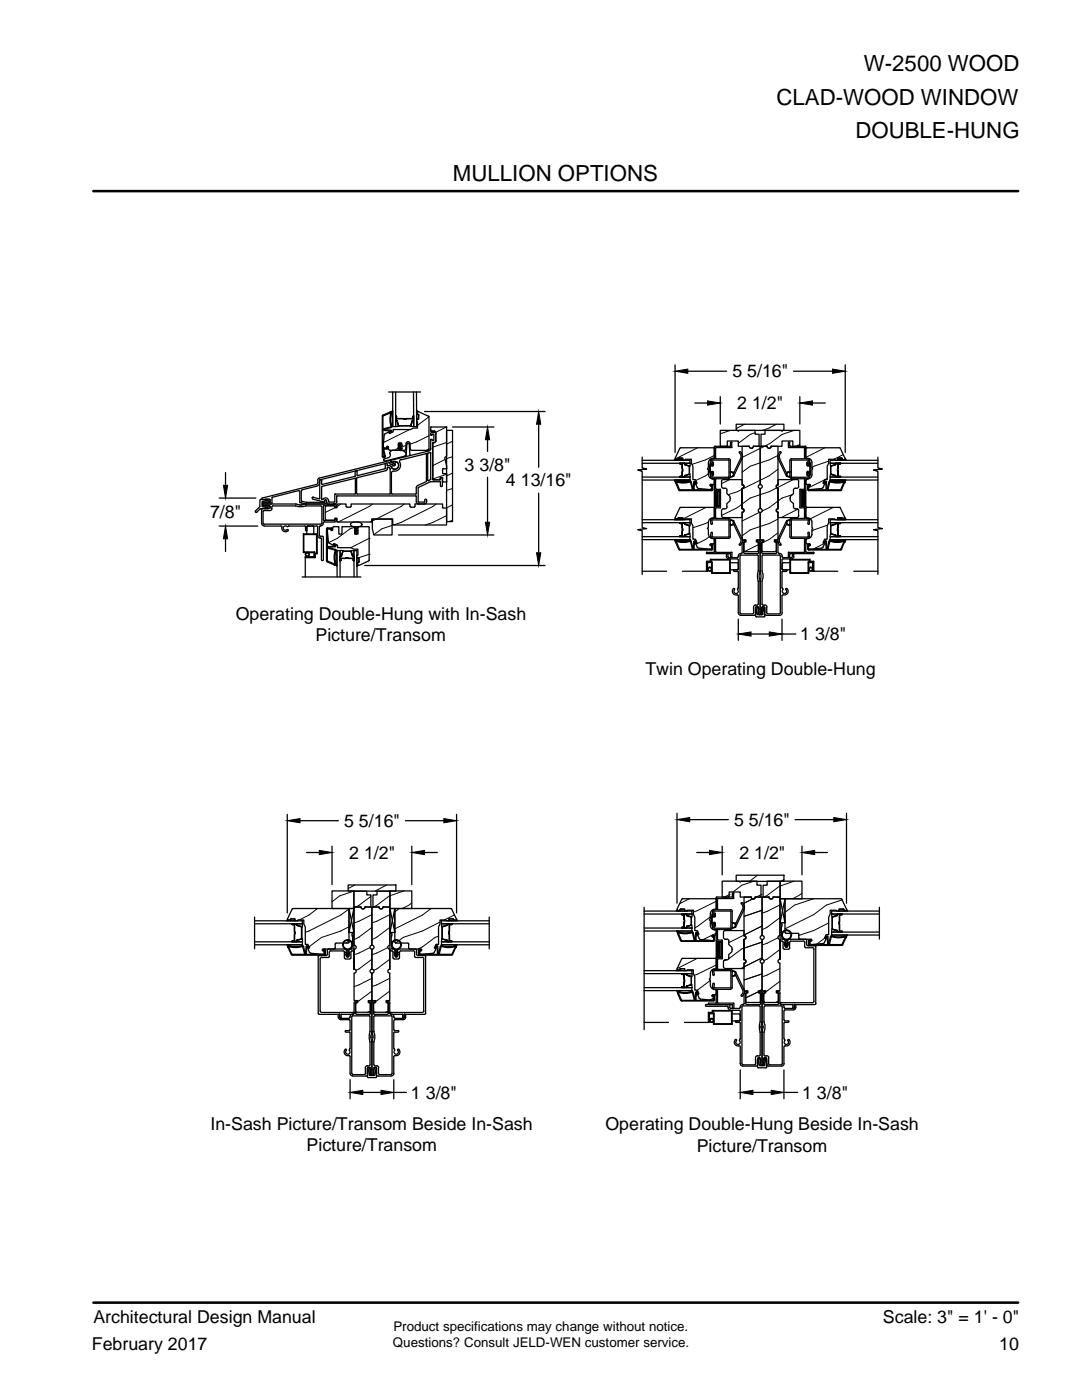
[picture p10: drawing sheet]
<svg xmlns="http://www.w3.org/2000/svg" width="216mm" height="279mm" viewBox="0 0 216 279" stroke-linecap="round" stroke-linejoin="round" font-family="sans-serif">
<defs><g id="words">
<g font-size="4.4">
<text x="172.4" y="14.1">W-2500 WOOD</text>
<text x="154.9" y="20.9">CLAD-WOOD WINDOW</text>
<text x="170.7" y="27.6">DOUBLE-HUNG</text>
<text x="90.4" y="36">MULLION OPTIONS</text>
</g>
<g font-size="3.5">
<text x="146.1" y="75.3">5 5/16&quot;</text>
<text x="147.1" y="81.7">2 1/2&quot;</text>
<text x="92.7" y="93.9">3 3/8&quot;</text>
<text x="101" y="97.1">4 13/16&quot;</text>
<text x="41.9" y="103.4">7/8&quot;</text>
<text x="47" y="123.7">Operating Double-Hung with In-Sash</text>
<text x="62.9" y="127.9">Picture/Transom</text>
<text x="159.7" y="127.8">1 3/8&quot;</text>
<text x="128.8" y="134.7">Twin Operating Double-Hung</text>
<text x="68.7" y="165">5 5/16&quot;</text>
<text x="146.5" y="164.8">5 5/16&quot;</text>
<text x="69.7" y="171.4">2 1/2&quot;</text>
<text x="147.5" y="171.4">2 1/2&quot;</text>
<text x="82" y="219.3">1 3/8&quot;</text>
<text x="160.1" y="219.3">1 3/8&quot;</text>
<text x="42" y="225.5">In-Sash Picture/Transom Beside In-Sash</text>
<text x="120.8" y="225.6">Operating Double-Hung Beside In-Sash</text>
<text x="61.2" y="229.8">Picture/Transom</text>
<text x="139" y="229.9">Picture/Transom</text>
<text x="176.2" y="264">Scale: 3&quot; = 1' - 0&quot;</text>
<text x="18.3" y="269.3">February 2017</text>
<text x="18.6" y="264">Architectural Design Manual</text>
<text x="199.4" y="269.3">10</text>
</g>
<g font-size="2.7">
<text x="78.4" y="268.9">Questions? Consult JELD-WEN customer service.</text>
<text x="78.5" y="265.7">Product specifications may change without notice.</text>
</g>
</g></defs>
<g fill="none" stroke="#000" stroke-width=".2">
<path d="M79.5 89.4l-.7 .5M81 88.9l-.9 .3M81.7 85.7l-5.2 2.6M85.6 89.5l-.5 .4M85.6 83.2l-2.3 1.7M85.6 87l-2.5 1.2-1.3 .4M88.8 91.7l-2.4 1.2M89.1 85.2l-2.1 1.1M89.1 94.7l-2.7 .9M89.1 88.3l-2.7 .9M90.3 94.4l-1.2 .6M90.3 88.1l-1.2 .5"/>
<path d="M90.3 97.5l-1.2 .4M90.3 91.1l-1.2 .4M139.2 89.4l-4.5 2.2M141.4 94.5l-.6 .5-1.9 .9M142 97.5l-.4 .2M142.5 90.9l-1.7 .9-2.7 .9M145.6 95.7l-1.6 .8M145.8 85.9l-2.1 .7M147.2 85.4l-.3 .1M148.6 84.7l-1.4 .7M150.7 86.4l-1 .3-2.4 1.8M153.5 88.6l-5.4 2.7"/>
<path d="M153.5 85.4l-1.4 .5M154.9 84.7l-1.4 .7M155 97.4l-1.5 .7-3.8 1.3-2.5 1.9-3.2 1.6M155.2 90.9l-1.7 .9-3.8 1.2-1.6 1.2M155.2 93.6l-1.7 1.4-6.3 3.1-1.9 .6M158.1 98.7l-2.1 .7-2.5 1.9-1.5 .7M158.3 95.7l-3.3 1.7M158.5 85.9l-2.5 .8-2.5 1.9M159.6 88.7l-.7 .4M164.5 95.8l-3.2 1.6M164.6 89.4l-3.8 1.9M165.1 95.5l-.5 .2"/>
<path d="M165.4 92l-3 1-.4 .3M168.3 90.7l-1.9 1M66.8 101.3l-1.9 1M68 100.6l-.8 .5M70.8 105.2l-1 .3-2.5 1.9-1.7 .9M73.7 107.4h.1M73.7 110.6h.1M73.7 107.4l-3.7 1.9M73.7 110.6l-2.2 .7M74.2 104l-.4 .2M74.3 100.6l-.6 .5-6.2 3.1M78.2 104.9l-2 .6-1.6 1.2"/>
<path d="M80.7 100.6l-.7 .5-5.7 2.9M87 100.6l-.6 .5-6.4 3.2-1.5 .5M89.1 102.9l-2.7 1.4-1.5 .5M90.3 100.8l-1.2 .5M90.3 103.8l-.8 .3M140.8 101.3l-4.6 2.3M141.4 104.2l-3.1 1.1M141.5 107.1l-.7 .6-1.9 .9M151.3 108.7l-2.7 1.4M151.6 102.2l-3.5 1.8M155.2 103.6l-1.7 .9-3.8 1.2-1.6 1.2M155.2 106.3l-1.7 1.4-1.5 .7"/>
<path d="M159.2 101.6l-3.3 1.7M164.5 108.5l-2.1 1M165.1 104.8l-2.7 .9-.4 .3M166.2 101.3l-4.5 2.2M168.6 103.3l-.5 .2M70.7 177.8l-2.9 1-1.5 1.2M70.8 176.6l-1.3 .7M74 178.9l-2.4 1.8-1.2 .6M77.2 176.6l-2.4 1.2M80.6 177.8l-2.9 1-2.5 1.9-1 .5M137.5 179.4l-1.9 .9M142.9 179.9l-4.6 2.1"/>
<path d="M145.5 178.6h.1M145.5 178.6l-.9 .4M150.1 179.5l-1.6 .8M150.5 175.9l-2.5 .8-1.7 1.3M150.6 179.2l-.4 .2M151.1 174.7l-1.5 1.2M151.8 178.6h.1M151.8 178.6l-1.1 .6M156.4 175.5l-.5 .4M158.5 175.9l-2.9 .9-2.6 1.9-.9 .5M160 178.3l-1.9 1.1M162.3 179.4l-3.8 1.2-1.9 1.5"/>
<path d="M168.1 179.6l-3.2 1-2.6 1.9-5.7 2.9M59.3 183.8h.1M61.6 189h.1M63.4 181.3l-1.8 1.3-1.9 1M68 185.8l-3.8 1.3-2.6 1.9M69.6 187.7l-.6 .5M69.6 181.4l-1.6 1.2-7.1 3.5M69.6 185l-1.6 .8M73.8 189.1l-3.1 1.4M74.2 197.8l-2.8 2.1M74.2 191.5l-2.6 1.9-.6 .3M74.2 185.1l-2.6 1.9-.9 .5"/>
<path d="M74.2 195.2l-2.6 1.4-.9 .3M74.2 182.5l-2.6 1.4-.9 .3M77.4 189.1l-3.2 1.4M77.8 197.8l-2.9 2.1M77.8 191.5l-2.6 1.9-.7 .3M77.8 185.1l-2.6 1.9-1 .5M77.8 195.2l-2.6 1.4-1 .3M77.8 182.5l-2.6 1.4-1 .3M79.7 181.3l-.9 .7M82.2 180.2l-1.9 1.1M86 181.3l-1.7 1.3-5.5 2.8M87.5 186.9l-.7 .2-2.5 1.9-.9 .4"/>
<path d="M87.8 184l-3.5 1.8-3.8 1.3-1.5 1.1M90.7 182.6l-2.1 1M139.2 191.3l-4.1 2M141.7 183l-3.1 2.2M141.7 195.7l-2.6 1.9M142.4 199.2l-.8 .4M142.9 186.2l-2.6 1.3M142.9 192.6l-4.4 2M144.9 191.6l-.5 .2M151.3 197.9l-2.5 1.2M151.8 191.3l-3.9 2M151.8 184.9l-6.4 3.2"/>
<path d="M151.8 188.1a11.6 11.6 0 0 0-6.4 3.2M151.8 184.9l-3.3 1.7M151.8 191.3l-3.3 1.7M151.8 188.1l-3.3 1.1M152.1 197.5l-.5 .2M152.1 191.1l-.3 .2M152.1 184.8l-.3 .1M152.1 194.4l-3.6 1.2M152.1 188l-.3 .1M152.1 181.7l-3.6 1.2M155.2 187.2l-3.1 1.4M155.3 199.8l-.5 .3"/>
<path d="M155.6 195.9l-2.8 2M155.6 189.5l-2.6 1.9-.6 .3M155.6 183.2l-2.6 1.9-.9 .4M155.6 193.3l-2.6 1.3-.9 .3M155.6 180.6l-2.6 1.3-.9 .3M164.5 187.2l-1.5 1.2M165.4 184.2l-3.1 1.5-2.9 1M73.9 201.8l-.5 .2M77.4 201.8l-.5 .2"/>
</g>
<g fill="none" stroke="#000" stroke-width=".25">
<path d="M77.6 78.2h6.3M78.4 78.2v6.9h.6v-6.9M82.5 78.2v6.9M83.1 78.2v6.9h-.6M134.7 72.8v17.5M137.2 74.1h7.8M143.7 79.2v5.4M158.3 74.1h7.8M159.6 79.2v5.4M168.7 72.8v17.5M43.7 99.4h7.4M45 94.3v2.6"/>
<path d="M52.4 99.4l-.2 .1 .2 .2M52.4 99.7h.4M52.9 99.7h-.1M52.9 99.7h.2M53 99.6h-.1M53 99.7h.1M53.1 99.6h.1M53.1 99.7h.1M53.2 99.7h.1M53.3 99.6h.1M53.4 99.7h.1M53.5 99.7h-.1"/>
<path d="M53.5 99.6h.1M53.5 99.7h.1M53.6 99.7h.1M53.7 99.7h.1M53.7 99.6h.1M53.8 99.7h.1M53.8 99.7l.1 .1M53.9 99.8v.3M54.3 99.4v1l-.2 .2M54.4 99.2l5.3-1.3 .1 .2v2.2l1.2 .3M54.4 99.2l-.1 .2M60.1 98v1.9"/>
<path d="M60.2 99.9v.1M60.3 97.8l-.1 .1M62.4 99.6l2.3 .5M62.5 99.2l1.2 .4M62.5 99.2l-.2 .1 .1 .3M63.1 96.7l-10.8 2.7M63.2 97l-2.9 .7M63.5 96.3l-.3 .4M63.7 95.4l-.2 .2-.1 .7M63.8 95.8v.5M63.8 96.3a.74 .74 0 0 1-.6 .7M63.8 95.9v3.5"/>
<path d="M63.8 95.9l.2-.2 .2 .1v.8M63.8 99.4l-.1 .1M63.9 95.7l-.1 .1M64.2 99.6l.1 .1M64.2 96.6l.2 .1M64.3 99.7h.1M64.3 97.1l-.1 2.5M64.4 99.7a.65 .65 0 0 1 .8-.3 .65 .65 0 0 1 .4 .8h.1M64.5 99.6l-.2 .1M65.2 100l-.2-.3-.2 .1-.1 .3M67.2 99.1v1M67.3 99h15.6"/>
<path d="M67.3 98.9l-.1 .1M70.8 95.1l-6.5 1.6M70.8 95.4l.2 .1M70.8 95.5l-6.5 1.6M70.9 95.5v3M71 98.5l-.2 .1h-4v1.6h-1.1M71.2 95.4v3.1M71.2 98.5l.1 .1M71.3 95.3l-.1 .1M76.4 83.1v8M76.4 82.8l-.1 .2v8.1a.32 .32 0 0 0 .3 .3 .32 .32 0 0 0 .3-.4M76.5 83l1.5-.6a6.5 6.5 0 0 0 0 2.8"/>
<path d="M76.5 89.1v.2l.3 .2M76.5 83h.1M76.6 89.7l.3 1.3M76.6 85.9l1.4 .1M76.6 85.5l-.1 .2 .2 .2M76.7 85.8l1.3 .1M76.7 86.8l-.2 2.4M76.7 85.7h.1M76.7 91.6l-.2 .2 .3 .2M76.7 91l-.1 .2-.1-.2M76.8 86.6l-.1 .2M76.9 93.5l-5.5 1.4-.2-.1v-.7l-.1-.2-.2 .2-.1 1"/>
<path d="M76.9 92.7v.8M77.3 92.9l.1 .1M77.3 92.6l-.2-.1-.2 .1M77.3 89.4v-.3h.1v.3M77.3 92.7v.2M77.3 93.5v.1M77.3 93.5l-.3 .4-5.8 1.4M77.3 89.4l-.7 .1-.1 .1 .2 1.5M77.5 89.4l-.3 .2-.6 .1M77.5 89.3l-.2-.2-.4 .4M77.5 89.6l.3 .3h1.7v-1.5h.6v1.5h.6M77.5 89.3v.3"/>
<path d="M77.6 92.9l-.3 .1M77.6 86.2l-.8 .4M77.6 92.3l-13.8 3.5M77.6 86.2h.1M77.6 92.3l.2 .1M77.7 93.3l.2 .4v4.8M77.7 93.3l-.4 .2M77.7 92.4l.1 .2 .4 .1M77.8 90.4a.67 .67 0 0 1 0 .7 .67 .67 0 0 1-.6 .3l-.6 .2M77.8 82.3l-1.4 .5M77.8 82.2l.3 .2-.2 1.1 .2 1.6M77.9 98.5l-.1 .1h-6.5"/>
<path d="M77.9 85.2l-1.3 .4M78 86.1l-.4 .2v.1l.4-.2M78 92.2v-.3l.1 .3M78 85.3l-1.4 .4M78 92v.2M78 92.2h.1M78 86v.1M78 85.9l.2 .1-.1 .2M78 91.9h-.1l-14.2 3.5M78.1 92.2l.1 .1M78.1 82.6h.1M78.1 92.2h.1"/>
<path d="M78.1 98.5l.2 .1M78.1 92.3h.1M78.2 92.3l.3 .1M78.2 85.1h.2M78.2 85l-.2 .3M78.2 92.7h.1M78.2 92.6l.1 .1M78.2 98.6h4.7M78.2 93.4a.75 .75 0 0 0 1.2-.1 .75 .75 0 0 0-.4-1.1 .32 .32 0 0 0-.1 .5l-.2 .3-.5 .1 .1 .4M78.3 92.7l.2 .2M78.4 82l-.6 .3M78.5 92.4l.2 .2"/>
<path d="M78.6 92.1h-.5M78.6 92.1a.8 .8 0 0 1 .9 .6 .8 .8 0 0 1-.7 1 .8 .8 0 0 1-.9-.7l-.3-.1M78.6 94l-.4 .1-.1 .3v4.1M78.6 89.8a.78 .78 0 0 0-.8 .6M78.6 89.9h1M78.8 92.6v.3h-.2M79 83h.1M79 83.1v.9M79 84h.1M79.1 84h.2M79.1 84h.1M79.1 83.1v.4"/>
<path d="M79.1 83.1h.1M79.1 83.5l1.8 .1-1.7-.1M79.2 83.5h.1M79.2 83.1h-.2M79.2 83.9l.1 .1M79.2 84.1l.3 .9M79.3 84.1l.2 .9M79.5 88.8l.2-.2-.2 .3M79.5 89.4l.2-.1-.2 .2M79.5 88.8l.1 .1M79.5 89.4l.1 .1M79.5 85l-.5 .1"/>
<path d="M79.6 85l2.9 .1M79.6 84.9v.1M79.7 89.8l-.1 .1M79.7 89.6v.2M79.7 88.6v1.2v-.2M79.8 89.8l.1 .1 .1-.1M79.9 88.6v1.2v-.2h.1M80 88.5l-.1-.1-.1 .1M80 89.7v.1M80 89.8a1.1 1.1 0 0 1 1 .9l-.3 .3-3.9 1M80 91.7a.39 .39 0 0 0-.2 .6 1.16 1.16 0 0 1-.1 1.2 1.16 1.16 0 0 1-1.1 .5M80.2 89.4l-.3-.1 .2 .2"/>
<path d="M80.2 88.8l-.3-.2 .2 .3M80.2 89.4v.1M80.2 88.8v.1M81.1 91l-.1 .1M81.2 88.7l-.2 2.4M81.2 88.7l.2-.3 .3 .3M81.7 88.7l.1 2.1 .1 .1M81.9 89.7l-.1-1.2a.4 .4 0 0 0-.4-.4 .4 .4 0 0 0-.4 .4l-.1 1.2-.1 .2M81.9 89.7l.2 .2M82 84.9l-.1 .1M82.2 84.1l-.3 .9h-2.3M82.3 84h.1"/>
<path d="M82.3 83.9l-.1 .1M82.3 83.1v.4M82.4 83.5h.1M82.4 84h-.1l-.4 1M82.4 83.1v.5l-1.9 .1 1.8-.2M82.4 83.1h.1M82.5 83.1v.9M82.5 84h-.1M82.5 83v2.1M82.6 83h-.1M83 98.9l.1 .1M83.1 99.1v1.2l.4 .3"/>
<path d="M83.1 97.4v1.1M83.1 98.5l-.1 .1M83.2 82.3v.3l.2 .1M83.3 96.9l-.2 .4M83.4 97.4v2.7l.1 .1M83.5 82.7l.1 .2M83.5 97.2l-.1 .1M83.5 82.2l2 .9M83.5 82.1l-.2 .2 .1-.2-.3-.1v1.7h.4v-.8v.8h-.4v.5h.2v1.2h-.8l-.6 .3h-3.5v.5l-.7 .3-.1-.3M84.7 82.1h24.1M85 90.5l.1 .1M85 90.6l-5 1.2"/>
<path d="M85 96.1l-1.7 .8M85.1 96l-.1 .1M85.1 90.6v5.5M85.4 90.4l-.1 5.4 .1 .1M85.5 95.9h.1M85.5 83l.1 .2-.1 6.6-3.4 .1M85.5 95.9h-.1M85.6 90l-7.6 1.9 .1 .3M85.8 90.3l-.4 .1M85.8 90.3l.2 .1M85.9 95.7l-.4 .2M85.9 85.9l.1 .1"/>
<path d="M85.9 86l.7 .2h-.3M85.9 96.1h1.9M85.9 90.4v5.2M86 96.1l-2.5 1.2M86 89.5l-.4 .5M86 95.6l-.1 .1M86 85.9l.7 .4M86 86h.6M86 85.2h3M86 85.2v.8v-.1M86.3 86.2a.49 .49 0 0 0-.4 .7h.3v-.3h.4v1.3h-.4v-.2h-.3v1.8M86.5 95.7h-.1l1.4 .1"/>
<path d="M86.6 88.3l-.2 .1M86.6 86.2l.3 .1 .1 .3M86.6 86h.2l.2 .4M87 86.4v1.6M87 87.9l-.2 .4h-.2M87 87.9a.5 .5 0 0 1-.6 .5v7.3M87.8 95.4v.2M87.8 95.6l-.1 .1M87.9 95.7l-.1 .1M87.9 95.7v-.3h.3l.1 1.5-.2 .2-.2-.2-.1-.8M87.9 95.3h.3M87.9 95.3l-.1 .1"/>
<path d="M88.2 95.3l.1 .1M88.3 95.4v.8l.9-.1M88.3 93.6v.8M88.3 94.4l.9 .2M89 85.2l.2 .1M89.1 85.3v5.7l-.4 .4 .4 2.1M89.1 85.9h1.2v18.2h-1.2zM89.1 94.7v1.4M89.2 93.5l-.9 .1M90.3 85.2h8.3M97.3 87.8v2.3M97.3 95.3v8.9"/>
<path d="M107.5 84.7v8.6M107.5 98.4v11.9M128.1 91.2v2.2l.9 .2-1.7 .2 .8 .3v11.2l.9 .2-1.7 .2 .8 .2v8.7M128.1 95.8h9.6v.2M128.1 95.2h9.6M128.1 91.9h9.6v.6h-9.6M134.6 91.7l.1 .2 .1-.2M134.7 95.8l.2 .6M134.7 95.8l-.1 .1 .3 .2M134.8 91.5l.1 .2M134.8 95.8l.3 .3M134.8 96.2v.1"/>
<path d="M134.9 91.7l.1 .2M134.9 91.7h-.1l-.2 .1M135 95.8l-.3 .3M135.1 91.7l-.1 .2M135.1 91.7l.2 .2 .4-.5 .4 .5 .1-.2M135.1 95.8l.4 .4 .3-.4M135.1 96.1h-.2v.3l.5 1.4 .3 .1h6.3M135.3 91.6l.2 .3M135.3 95.8l-.3 .3M135.4 91.5l-.2 .2h-.3M135.4 95.8l.4 .4M135.4 91.4l.4 .5"/>
<path d="M135.5 91.4h.7v.5h.5v-.2h1.3v.8l.3 .5v2.7h.5l.3 .7-.3 .2M135.5 91.4h.7v.5h-1.7M135.5 91.4l-.2 .1M135.6 95.8l-.4 .3M135.6 92.4l.1 .1M135.7 95.1l-.1 .1M135.7 95.8l.4 .5M135.7 92.6h.4M135.7 95.1h.4M135.7 92.5h.1M135.7 95.1h.9M135.7 92.5v.1h.4"/>
<path d="M135.7 95.1h.1M135.8 89.4h6.6l.2 .2M135.8 89.4l-.1 .1-1 2M136 95.8l.4 .5M136.1 95h-.4v.2M136.1 92.6h.1M136.1 95h.1M136.1 95l.1-1.2-.1 1.2M136.1 95.8l-.4 .4M136.1 92.5l.1 .1M136.1 92.6l.1 1.5-.1-1.4M136.2 95h-.1"/>
<path d="M136.2 91.7l-.2-.3-.4 .5M136.2 91.5l-.4 .4M136.2 95.8l.5 .4M136.4 95.8l-.5 .4M136.5 95.8l.4 .4M136.6 92.5v.2M136.6 95v.1M136.6 92.5h.1M136.6 95.1v.1M136.6 92.5h-.9M136.7 95.8l-.5 .5M136.7 92.5v.2l.8 .3"/>
<path d="M136.7 95v.1M136.7 92.8l.8 .2v1.6M136.7 94.9l-.1 .1M136.7 92.7h.1M136.7 94.9v.1M136.8 95.8l.4 .4M136.9 95.8l-.4 .5M137.1 95.8l.3 .3M137.2 95.8l-.4 .4M137.4 95.8l.2 .3M137.5 95.8l-.4 .4M137.5 94.7l-.8 .3"/>
<path d="M137.5 94.6l-.8 .3M137.6 94.6l.1 .6M137.6 95.8l.1 .1-.2 .2M137.6 93v1.6M137.6 94.6h.1M137.7 96l.3 .2M137.7 95.2v.6M137.7 96.1l-1.5 .2-1.1-.2M137.7 92.4v.6M137.9 96.2l.4 1.3M138.3 97.5h.1M138.4 96.2l-.1 1.3"/>
<path d="M138.5 97.5l-.2 .2-.2-.1-.3-1.4a6.3 6.3 0 0 1-2.8 .1l.7 1.4h6.3M138.6 96.2l-.1 1.3M138.6 80.4h2.6M138.8 96.1l.2 .4-.2 .1-.1-.4M138.8 96.6l.3 .7 .3 .2M138.8 96.1l-.2-.1-.1 .2M138.9 96.6h.1M141.7 93v1.1M141.7 92.3l-.1 1 .1 1.5M141.8 94.3h.4M141.8 92.8h.3M141.8 94l.4 .1 .2 .2"/>
<path d="M141.8 92.8h.1M141.8 94.8h.1M141.8 95.2l.2 .3M141.8 94.3v.5M141.8 94.3h.1M141.8 92.2v.6M141.8 92.2v.1M141.9 96.7h.3M141.9 94.5l-.1 .7M141.9 94.4l.1-.1 .2 .2-.1 .7 3.3 .1M141.9 96.6l-.2 .2 .2 .2M141.9 97.1l.2 .2"/>
<path d="M142 96.7h-.3v.2h.3M142 96.9h.1M142 96.7l.2 .2v.8M142 96.9l.1 .8M142 91.9l.2 .7M142 95.5h.5M142.1 97.4l-.1 .2-.3 .1-2.3-.2M142.1 95.6a.42 .42 0 0 1 .5 .4M142.1 91.8h3.3M142.1 91.8h.1M142.1 91.5a.87 .87 0 0 0-.7 .8v1l-.3 .3 .3 .1v1.1a.78 .78 0 0 0 .7 .7M142.2 92.5l-.2 .2-.1-.1"/>
<path d="M142.2 92.3l-.1 .5M142.2 97.7l-.2 .2M142.4 92.3l-.1-.1-.1 .1M142.4 94.3l-.1 .6-.1-.6M142.4 92.3l-.1 .7h-.5M142.5 91.6l-.7 .1 .1 .9M142.5 95.5l.1 .1M142.5 99.7h.7M142.5 98.6h.7M142.5 99.4h.7M142.5 95.6v2.2M142.5 99.1h.7"/>
<path d="M142.5 99.2h.7M142.5 99.3h.7M142.5 99.5h.7M142.5 98.7h.7M142.5 98.8h.7M142.5 98.9h.7M142.5 99h.7M142.5 98.3h.7M142.5 98.4h.7M142.5 98.5h.7M142.5 98h.7M142.5 98.1h.7"/>
<path d="M142.5 98.2h.7M142.5 99.9h.7M142.5 99.8h.7M142.5 99.6h.7M142.5 100h.7M142.6 91.2l-.2 .2-.3 .1M142.6 96.4l-.3 .3M142.6 91.5l-.1 .1M142.6 97.8v.1M142.6 97.9h.8M142.7 89.1h3M142.7 89l-.2 .2v2.3"/>
<path d="M142.8 89.4v2.1M142.8 95.6v2M142.8 97.6h.1M142.8 91.5h.1M142.9 97.7h.8M142.9 95.5h2.5M142.9 91.6h2.5M142.9 95.5l-.1 .1M142.9 89.3l-.1 .1M143.2 98h.3v3h-.3zM143.4 97.9h.1M143.5 98v3"/>
<path d="M143.7 97.6l.1 .1M143.8 97.7v3.6M144 97a.49 .49 0 0 0 .7 .5M144.4 95.7h3.7v1.1M144.4 95.7l-.4 .2v1.2M144.7 97.4l.3 .2 .1 .2M145 97.8v.7l.7 .6 .1 .4-.1 .4-.7 .6v.7M145.4 91.5l.4 .4M145.4 91.8l.1 3.4M145.5 95.2l-.1 .1M145.7 91.9v3.3M145.7 94.4v-.1a.43 .43 0 0 1 .6 .4 .43 .43 0 0 1-.6 .4v-.1"/>
<path d="M145.7 94l.2 .2M145.8 95.1l-.4 .4M145.8 88.3v.7M145.8 88.3h.2M145.8 89h-.1M145.9 94.1a.57 .57 0 0 1 .5 .7 .57 .57 0 0 1-.7 .5M146 88.3v1M146 89.3h-3.1M146.2 94.3h.1M146.9 84.7h9.5v1.2h-9.5zM147.7 91.6l-1.3 2.7h-.1M147.8 91.6a1.1 1.1 0 0 0-.3-1.3l.1-.2a1.16 1.16 0 0 1 .4 1.6"/>
<path d="M148 91.7l-1.6 3.3h-.1M148.1 97.5v4v-4M148.1 97.5v4.1M148.1 96.7a.4 .4 0 0 1 .4 .4 .4 .4 0 0 1-.4 .4M148.1 96.8a.32 .32 0 0 1 .3 .3 .32 .32 0 0 1-.3 .3M149.4 89.1h-1.3v7.6M149.5 89.1h-2.2v-1.1h-2.2v1.1h-1.4v-3.2h3.4l.2 .2 .2-.2h3.2v.8h.8v2.4h-1.2h1.4v7.6v-7.6h1.3M150.3 89a.4 .4 0 0 1-.4 .5 .4 .4 0 0 1-.4-.5 .42 .42 0 0 0 .4 .5 .42 .42 0 0 0 .5-.5M151.7 97.5v4M153 89a.44 .44 0 0 0 .5 .5 .44 .44 0 0 0 .4-.5M153.1 89.1h-1.3v-2.4h.9v-.8h3.1l.2 .2 .2-.2h3.4v3.2h-1.4v-1.1h-2.2v1.1h-2.2M153.1 89a.4 .4 0 0 0 .4 .5 .4 .4 0 0 0 .4-.5"/>
<path d="M153.9 89.1h1.3v7.6M155.3 96.7a.4 .4 0 0 0-.4 .4 .4 .4 0 0 0 .4 .4l-.1 4.1a.32 .32 0 0 0-.3 .3 .32 .32 0 0 0 .4 .3l-.1 1.1h3.8l.2-.1 .2-.3M155.3 96.8a.32 .32 0 0 0-.4 .3 .32 .32 0 0 0 .4 .3M155.3 91.7l1.6 3.3M155.6 91.6l1.3 2.7M155.6 90.2a1.29 1.29 0 0 0-.3 1.5M155.6 90.2h.2v.2M155.8 90.4a.99 .99 0 0 0-.2 1.2M157.1 95h-.1M157.1 94.3h-.2M157.3 88.3v1M157.4 89.3h.1"/>
<path d="M157.4 88.3h.2v.7M157.4 89.3h3.1M157.4 88.2v.1M157.5 94.1a.53 .53 0 0 0-.6 .6 .53 .53 0 0 0 .6 .5M157.5 94.2a.44 .44 0 0 0-.5 .5 .44 .44 0 0 0 .5 .4M157.5 94.2l.1 .2M157.6 95.1l.4 .4M157.6 89h.1M157.6 94l-.1 .2M157.6 95l-.1 .1M157.6 89.1h3.1M157.9 95.2l.1 .1"/>
<path d="M157.9 95.5h2.6M157.9 91.6h2.6M157.9 91.8h3.3M158 91.5l-.4 .4 .1 3.4M158 91.8l-.1 3.4M158.7 97.4l-.3 .2-.1 .9-.6 .6-.1 .4 .1 .4 .6 .6v.7a.47 .47 0 0 0 .7 .4M159 95.7h-3.8v1.1M159 95.7l.3 .2 .1 .2M159.3 96.1v1M159.4 97a.49 .49 0 0 1-.7 .5M159.6 97.7v3.6M159.6 97.7h.9"/>
<path d="M159.7 97.6l-.1 .1M159.9 98h.2v3h-.2zM159.9 98v3M159.9 97.9h.8M159.9 97.9h.1M160.1 99.7h.7M160.1 98.6h.7M160.1 99.4h.7M160.1 99.1h.7M160.1 99.2h.7M160.1 99.3h.7M160.1 99.5h.7"/>
<path d="M160.1 98.7h.7M160.1 98.8h.7M160.1 98.9h.7M160.1 99h.7M160.1 98.3h.7M160.1 98.4h.7M160.1 98.5h.7M160.1 98h.7M160.1 98.1h.7M160.1 98.2h.7M160.1 99.9h.7M160.1 99.8h.7"/>
<path d="M160.1 99.6h.7M160.1 100h.7M160.5 95.5l.1 .1M160.5 89.3l.1 .1M160.5 89.4v2.1M160.5 95.6v2M160.6 97.6h-.1M160.6 91.5h-.1M160.7 89l.1 .2M160.8 89.2v2.3M160.8 95.6v2.2M160.8 91.2l.1 .2 .3 .1"/>
<path d="M160.8 96.4l.1 .2 .6 .1M160.8 97.8v.1M160.8 91.5l.6 .1 .2 .3M161 89.4h6.5l.2 .1M161 92.3v.7h.5M161 94.3v.5h.2M161 89.4l-.2 .2M161.2 92.3v.5M161.2 94.3v.5M161.2 97.7l.2 .2h6.3M161.2 92.8h.1M161.2 94.3h.3"/>
<path d="M161.2 92.8h.3M161.2 92.3l-.1-.1-.1 .1M161.2 92.5l.1 .2 .2-.1M161.2 94.3h.1M161.2 95.6l-.2 .1-.2 .3M161.2 95.2l-3.3 .1M161.3 91.8h.1M161.3 96.9v.8M161.3 91.9l-.1 .7M161.3 91.5a.78 .78 0 0 1 .7 .8v1l.2 .3-.2 .1v1.1a.78 .78 0 0 1-.7 .7M161.3 95.5l-.5 .1M161.3 97.7h6.4"/>
<path d="M161.4 96.7h.3v.2h-.3M161.4 96.9h-.1M161.4 96.7l-.2 .2v.8M161.5 94.5v.7M161.5 94.4h-.3l.1 .8M161.5 97.1l-.2 .2M161.5 96.6l.2 .2-.2 .2M161.5 94.1h-.3l-.2 .2M161.5 91.9v.7M161.6 93v1M161.6 92.8h.1M161.6 94.3h.1"/>
<path d="M161.6 95.2l-.3 .3M161.6 92.2v.1M161.6 92.2v.6M161.6 92.3l.2 1-.2 1.5M161.6 94.3v.5M161.6 94.8h.1M162.1 80.4h2.6M164.5 96.6l-.3 .7-.2 .2-2.4 .2-.2-.1-.1-.2M164.7 96.2l-.2 .4-.1-.1 .3-.5 .2 .2M164.7 96.2h.1M164.8 96.2l.1 1.3 .2 .2 .2-.1M164.9 96.2l.1 1.3"/>
<path d="M165.6 95.8h3.1M165.7 95.2h2.1M165.7 95.8v.2M165.7 95.8l-.1 .1 .2 .2M165.7 96l-.3 .2-.3 1.3M165.7 96.1l1.6 .2 1.1-.2 .2 .3M165.7 93v1.6M165.8 94.6l1 .4M165.8 93l-.1 2.2M165.8 94.7l.9 .3M165.8 94.6h.1M165.9 95.8l.3 .4 .3-.4"/>
<path d="M166 95.8l-.3 .3M166.1 95.8l.4 .4M166.2 95.8l-.3 .3M166.4 95.8l.4 .5M166.7 95.8l.4 .5M166.7 92.7l-.9 .3M166.7 94.9l.1 .2M166.7 92.5l.1 .1M166.7 95v.1M166.8 95.1v.1M166.8 95.1h.9M166.8 92.6l-1 .4"/>
<path d="M166.8 92.5v.2M166.8 95.8l-.4 .4M167 95.8l.4 .4M167.1 95.8l-.4 .4M167.1 91.7l.3-.3 .4 .5M167.1 91.7l.1 .2M167.2 92.6l-.1 1.5 .1-1.4M167.2 95v-1.2v1.2l.5 .1M167.3 91.9l.3-.5 .5 .5M167.3 95.8l.3 .4M167.3 92.6h.3M167.3 95.1h.3"/>
<path d="M167.3 95h.1M167.3 92.5l-.1 .1M167.3 92.6h.1M167.4 95.8l-.5 .5M167.5 95.8l.4 .4M167.6 95.8l-.4 .5M167.7 92.5h.1M167.7 95.1h.1M167.7 92.5h-.9M167.7 89.5l.9 2M167.7 95.1l.1 .1M167.7 92.5l.1-.1-2.1 .1v.5"/>
<path d="M167.7 95.1v.1M167.7 92.5l-.4 .1M167.8 95.8l.3 .3M167.9 91.4h-.8v.5h-.5v-.2h-1.2v.8l-.3 .5v2.7h-.6l-.3 .7 .3 .2M167.9 91.4h-.8v.5h1.7M167.9 91.4l.2 .1M167.9 91.4l-.4 .5-.4-.4M167.9 95.8l-.4 .4M168 97.8l-.3 .1M168 91.5l.1 .1M168.1 91.6v.1h.3M168.1 91.6l-.3 .3"/>
<path d="M168.1 91.9l.1-.2 .4 .2M168.1 95.8l.3 .3M168.2 95.8l-.3 .4M168.4 96.3l-.6 1.4M168.4 95.8l.3 .3M168.4 96.3v-.1a6.1 6.1 0 0 1-2.8 0l-.4 1.4M168.5 95.8l-.3 .3M168.5 96.2l.1 .1M168.6 91.6l-.1 .1M168.6 91.7l.2 .1M168.6 91.5l-.1 .2M168.7 95.8v.1l-.3 .2"/>
<path d="M168.7 95.8l-.8 2M168.8 91.7l-.1 .2M175.2 91.2v2.2l.9 .2-1.8 .2 .9 .3v11.2l.9 .2-1.8 .2 .9 .2v8.7M175.2 95.2h-9.5v.6h9.5M175.2 91.9h-9.5v.6h9.5M43.7 105h7.7M45 107.5v2.6M51.9 101l-.9 1v.2h.3l.6-.6M52 101.5l-.1 .1M52.2 104.4l.1 .3 .4 .2M52.2 101.9v2.5M52.3 100.2v.8"/>
<path d="M52.3 101l.1 .1M52.3 100.1l1 .2M52.4 100.8l.6 .2M52.5 104.4l.2 .2h11.3M52.5 102.1v2.3M52.5 100.2h.3M52.5 100.2l-.2 .2 .2 .2M52.7 101.5h.1M52.7 105h3.3M52.7 101.5h-.3l-.2 .4M52.8 100.2v.1M52.8 101.5h.1"/>
<path d="M52.8 100.2l.1 .1M52.9 101.5h.2M52.9 101.4h-.1M52.9 100.3h.1M53 100.2l-.1 .1M53 100.2l.1 .1M53 100.3h.1M53 101.4h-.1M53 100.9h.2M53.1 101.5h.1M53.1 100.3h.1M53.2 100.9h-.1"/>
<path d="M53.2 101.5h.1M53.2 100.9h.1M53.2 101.4h-.1M53.3 100.9h.3M53.3 101.5h.2M53.3 100.3h.1M53.3 100.9h-.1M53.3 100.2l-.2 .1M53.4 100.2l.1 .1M53.4 100.8l.4 .3M53.4 101.4h-.1M53.4 100.9l-1 .2"/>
<path d="M53.4 100.3h.1M53.4 101.5h.1M53.5 100.3h.1M53.5 100.9h-.1M53.6 101h.2M53.6 100.2l-.1 .1M53.6 100.3h.1M53.6 100.2v.1M53.7 100.3h.1M53.7 100l-1.7-.3-.1 1.3M53.7 101.1l-1.8 .5M53.8 100l-.4 .3"/>
<path d="M53.8 100.2h.1M53.8 100.9l.1 .2M53.8 100.2v.1M53.8 101.9h-1.1l-.2 .2M53.9 101.1v.2M53.9 101.3l-.4 .2M53.9 100.1l-.1 .1M54.2 101.2v.3M54.3 101.5l-.2 .3-.2 .1M54.4 101h4.6M54.5 101l-.2 .2M56.1 104.9l.2 .3"/>
<path d="M56.2 105.2a.74 .74 0 0 0 .4 .8 .74 .74 0 0 0 .9-.1M57.7 105h3.1M57.7 104.9a.45 .45 0 0 1-.7 0 .47 .47 0 0 0-.4 .7 .47 .47 0 0 0 .8 .1l.1 .2M59 101h.1M59 101l.5 .1M59.5 101.1h1.1M59.9 100.8h.1M60.2 100.4h.1M60.2 100.8h.1M60.2 100l.9 .2h3.6l.1-.1M60.3 115.1h11.7M60.5 106.6v3.6"/>
<path d="M60.5 110.2l.1 .1M60.6 110.3h2M60.6 106.5l2.6 .1M60.6 106.7v3.4M60.7 110.1l2.1 .1M60.7 106.7h2.4M60.7 106.6v.1M60.8 104.9l.2 .2v.7M60.9 111.1v4M60.9 111.2l1.9 .1M61 111.1h1.6M61 105.8l.1 .2 .2-.2"/>
<path d="M61 111l-.1 .1M61 100.6h4.3M61 100.6a2.32 2.32 0 0 1-1.9 0h-6.7v.2M61 111.2h1.7M61.1 100.6h.1M61.1 100.2h.1M61.2 105.1v1.5M61.4 105h1.8M61.4 104.9l-.1 .2M62.4 104.9l.2 .2v1.5M62.6 110.3h.1M62.7 110.4v.6"/>
<path d="M62.7 111h-.1M62.8 110.2v.9M62.8 111.1v.1M62.9 110.6l-.1 .7M62.9 110.5h.3M63 110.5l-.1 .1M63.1 110.4h-.3M63.1 106.6l.1 .1M63.2 106.7v3.6M63.2 104.9l.2 .2v1.8M63.3 106.5v.1M63.3 106.6v3.8"/>
<path d="M63.3 110.4v.1M63.4 106.9v.2l.5 .3M63.8 107.4h.2M63.9 105h.1M63.9 104.9l-.2 .2v1.7l.2 .2 .6 .1v.1M64 107.4l.2 .1M64 101h-2.9l-.6 .1M64 101l.2 .2v3.2M64.1 107.6v4.1M64.1 111.7l.2 .2 .2-.2M64.2 104.4l-.2 .2M64.5 104.4l-.2 .5h-.3"/>
<path d="M64.5 101.1l.1 2.7 2.1 .1 .2-.4 .3 .1a.5 .5 0 0 1-.5 .6h-2l-.2 .1M64.5 104.4h.1M64.5 107.2v4.5M64.8 100.2l.2-.4 .2 .4M64.9 101.1v2.5M64.9 103.6l.2 .2M65.1 101h1.5M65.1 100.9l-.2 .2M65.2 100.1v.2l.5 .3M65.2 100.1l-.3 .4-.2 .1M65.3 100.7h1.2M65.3 111.9l1.5 .7"/>
<path d="M65.4 105.4h.7M65.4 105.5h.7M65.4 105.3l-.2 .3v6.3M65.4 105.5l-.1 6.4M65.5 109.3l1.3 .3M65.5 109.1l-.1 .1 .1 .2 1.3 .4M65.6 105.5l-.2 .1-.1 .2 .2 2.4 .2 .2M65.7 100.6h1M65.7 108.4l.7 .4M66.1 105.3l.2 .3M66.1 105.5l.1 .4h.1v-.3M66.5 108.8l.1-.3 .8 .3v.5h2.6l.6 .3h.8v1.2h-.2v.5h.4v.8"/>
<path d="M66.5 108.7h.1M66.5 100.6h.1M66.6 100.9l.1 .1 .1 .3h.4v-.7h1.8v.4M66.7 105.1h.9v1.5h.6v-1.5h2.6v1.5h.6v-1.5h2.1M66.7 105.1l-.3 .1-.1 .6h-.2l-.3-.3M66.7 100.6l.4 .2 .1 .3M66.7 112.7l.6 .2M66.8 109.8h.1a6.3 6.3 0 0 0-.1 2.8M66.8 108.9l-.3-.1v-.2l.5 .2-.1 .3M66.8 109.1l-1.3 .2M66.8 109l-1.3 .1M66.9 108.9h.1"/>
<path d="M66.9 109.6l.1 .3 .3-.1M66.9 101.1l.1 .2 .2-.2M66.9 101.1h.1M66.9 101.1l-.2-.2h-2l-.2 .2M67 109.9l-.2 1 .1 1.8h-.2l-1.4-.6-.1-.2M67.2 101.1h.1M67.2 109.9v3M67.2 100.1l-.2 .4-.3 .1M67.3 115.1l-.1-5.2h.7v5.2M67.9 109.9h.6M67.9 111.8h.1M68 111.9l-.1 .1"/>
<path d="M68.1 111.5l1.2-.1h-1.3v.4M68.2 110.9l-.3 .1 .1 .9v-.4M68.2 110.9l-.3 .1M68.5 110h1.6M68.5 110h1.5M68.5 110l-.4 .9M68.5 110h-.1M68.5 110h.1M69 111.3l1.4 .1zM69.1 101l.2 .2M69.3 101.2h.5M70 110l.3 .9"/>
<path d="M70.1 101v-.4h11.7v.4M70.1 110l.3 1M70.1 104.4a2 2 0 0 1 2.1 .2 .7 .7 0 0 1-.9 .6 .99 .99 0 0 1-1.3-.7zM70.1 101l-.2 .2M70.3 110.9l.1 .1M70.4 111h.2M70.4 111.8v-.4l.1 .5M70.5 111.8h.1M70.5 111v.8M70.6 111.8h-.1M70.6 105.1l.3 .1M70.6 111.8l-.1 .1"/>
<path d="M70.6 109.9v2.1l-.1-.1M70.6 109.9h.6v5.2M70.6 109.9l.1 5.2M70.6 105.1h1l-.3 .1M70.7 109.9h-.7M70.8 105.9l.2 .1v.4l-.2-.1v.1M70.9 105.8l-.1 .1M70.9 105.2l.1 .1M70.9 105.3v.2M71 105.4v.1M71 105.6v.3l-.1-.1M71.2 105.6v.3l.1-.1"/>
<path d="M71.2 105.4v.1M71.2 105.3v.1M71.3 105.4v.1M71.3 106.3l.1 .1-.3 .2-.3-.2M71.3 105.8l.1 .1-.2 .1v.4l.1-.1M71.3 112.6l.3 .2M71.3 112.6l.1 .2-.2 .2M71.4 105.2l-.1 .1M71.6 112.2l-.3 .2v.2M71.6 112.1v-.8h-.4v1.7M71.6 112.1l-.1 .2M72.8 112.9h36"/>
<path d="M73.5 105.1l.2 .2-.1 6.6M73.6 111.9l-2 1M74.3 103.6h3.9v3.2h-3.6l-.3-1.3zM79.5 106.8h19.1M81.8 101l.2 .2h.6l.2-.2M82.8 101v-.4h5.5v.8h.8v3.4h-10.7v-1.2h-4.2v.6h-7v-.8h-.4l-.2 .4h-1.5M83.5 100.6h1.1M83.5 100.2h1.1M84.6 100.2l.2-.5h.3a.63 .63 0 0 1-.5 .9M128.1 107.7h9.6v.2M128.1 103.7h9.6v.6h-9.6M128.1 114h4.9"/>
<path d="M134.6 103.6h.2M134.7 107.7l.2 .5M134.7 107.7l-.1 .1 .3 .2M134.8 103.3l.1 .3M134.8 107.7a3.3 3.3 0 0 0 3 .2l.2 .1M134.8 108.1v.1M134.9 103.6l.1 .1M134.9 103.6l-.1-.1-.2 .2M135 107.7l-.3 .3M135 108.2l.6 1.4M135.1 108.1l-.1 .1M135.1 108.1l1 .1 1.7-.2 .3 1.5"/>
<path d="M135.1 103.6l-.1 .1M135.1 103.6l.2 .1 .4-.4 .4 .4 .1-.1-.2-.3-.4 .4M135.1 107.7l.4 .4 .3-.4M135.1 107.9l-.2 .1v.2l.5 1.4 .3 .2h6.3M135.3 103.5l.2 .2M135.3 107.7l-.3 .3M135.3 103.5l-.1 .1h-.3M135.4 103.3l-.1 .1M135.4 107.7l.4 .4M135.4 103.3l.4 .4M135.5 103.3h.7v.4h.5v-.2h1.3v.9l.3 .5v2.7h.5l.3 .7-.3 .2M135.5 103.3h.7v.4h-1.7"/>
<path d="M135.5 103.3l-.2 .1M135.6 107.7l-.4 .3M135.6 109.6h.1M135.6 104.3l.1 .1M135.6 109.6h6.4M135.7 107l-.1 .1M135.7 107.7l.4 .4M135.7 104.4h1h-1v.1M135.7 104.4l.4 .1 .1 1.5-.1-1.5M135.7 107h.9M135.7 104.5h.4M135.7 106.9l.4 .1"/>
<path d="M135.7 104.4h.1M135.7 107h.1M135.7 106.9v.2l1-.1M135.8 101.3h6.6l.2 .2M135.8 101.3l-1.1 2M136 107.7l.4 .5M136.1 106.9l.1-1.2-.1 1.2M136.1 107.7l-.4 .4M136.1 104.4l.1 .1M136.2 106.9h-.1M136.2 114h4.9M136.2 103.3l-.4 .4"/>
<path d="M136.2 107.7l.5 .4M136.4 107.7l-.5 .4M136.5 107.7l.4 .4M136.6 104.4v.2M136.6 106.8v.2M136.6 104.5l.1 .1M136.6 107h.1M136.7 104.5v.1M136.7 107.7l-.5 .5M136.7 104.4v.2M136.7 106.8v.2M136.7 104.6l.8 .3v1.6"/>
<path d="M136.7 104.6l.8 .3M136.7 106.7l-.1 .1M136.7 106.8h.1M136.8 107.7l.4 .4M136.9 107.7l-.4 .4M137.1 107.7l.3 .3M137.2 107.7l-.4 .4M137.4 107.7l.2 .3M137.5 107.7l-.4 .4M137.5 106.6l-.8 .2M137.5 106.5l-.8 .3M137.6 104.9h.1"/>
<path d="M137.6 106.5l.1 .6h-9.6M137.6 104.9v1.6M137.6 106.4v.1M137.6 107.7l.1 .1M137.7 107.1v.6M137.7 107.7l-.2 .3M137.7 104.3v.6M137.9 108.1l.4 1.3 .1-1.3M138.3 109.4h.1M138.5 109.4l-.2 .2-.2-.2M138.6 108.1l-.1 1.3M138.8 108l.2 .4-.2 .1-.1-.4"/>
<path d="M138.8 108.5l.3 .7 .3 .2M138.8 108l-.2-.1-.1 .2M138.9 108.5h.1M141 110.3v.2l4.8 .1M141 113.9v.1M141 110.2h1.5M141 110.2v.1M141.1 112.2v1.7M141.1 112.1h.9M141.2 112.1l-.1 .1M141.2 112.3v1.6M141.3 112.3h.6"/>
<path d="M141.3 112.2l-.1 .1M141.4 106.7a.78 .78 0 0 0 .7 .7M141.7 112l-.7 .1v1.9M141.7 111.7l.1 .3M141.8 111.6h3.9M141.8 111.6v.1M141.9 106.4l-.1 .9 .7 .1M141.9 111.8l-.1 .3M141.9 106.3h.2v.8M141.9 112.2l.1 2.2M141.9 111.8h3.7M142 111.7l-.1 .1"/>
<path d="M142 108.6h-.3v.2h.3M142 108.6l.2 .2M142 108.8h.1M142 108.8v.8M142 114.4h3.7M142 112.1l.1 .1M142.1 109.3l-.1 .2-.3 .1-2.3-.2M142.1 109.5l-.1 .1M142.1 107.1l3.3 .1M142.1 107.5h.1M142.1 107.1h.1M142.1 103.7l3.3 .1"/>
<path d="M142.1 103.4a.87 .87 0 0 0-.7 .8v1l-.3 .3 .3 .1v1.1M142.1 114.2l.1 .1M142.1 112.2v2M142.2 114.3h3.3M142.2 108.8v.7l-.2 .3M142.2 107.4l.4 .4M142.2 108.5h-.3l-.2 .2 .4 .4M142.5 103.5h-.6l-.1 .2 .1 .8 .1 .1 .2-.1-.2-.7M142.5 107.4l.1 .1M142.5 100.6h.7M142.5 100.9h.7M142.5 100.8h.7"/>
<path d="M142.5 100.3h.7M142.5 100.2h.7M142.5 101.1v2.3M142.5 107.5v2.7M142.5 100.1h.7M142.5 100.7h.7M142.5 100.5h.7M142.5 100.4h.7M142.5 101h.7M142.6 103.1l-.2 .2-.3 .1M142.6 108.2l-.3 .3M142.6 110.1l-.1 .1"/>
<path d="M142.6 103.4l-.1 .1M142.6 101.1h.8M142.6 101v.1M142.8 101.4v2M142.8 107.5v2.7M142.8 110.1l.1 .1M142.8 103.4l.1 .1M142.9 110.2h3.1M142.9 107.4h2.5M142.9 103.5h2.5M142.9 101.3h.8M142.9 107.4l-.1 .1"/>
<path d="M142.9 101.3l-.1 .1M143.5 101h-.1M143.8 101.3h-.1M144.4 101.5l-.4 .2v.2v1l.4 .4h3.7v-1.1M144.9 111.1l.3 .4h.2l1.9 .1v2M144.9 111.1v-.5l.2-.2 .1 .2v.5M145.1 101.2l-.2 .3-.5 .1M145.2 111.1l.2 .2M145.4 103.7l.1 .1M145.4 103.4l.4 .4M145.4 111.3h1.7M145.5 103.8l-.1 3.3"/>
<path d="M145.6 111.8v2.4M145.7 111.6l.1 .1M145.7 112.3h1.4l.2 .2M145.7 103.8v3.3M145.7 111.7v2.6M145.7 104v-.1a.4 .4 0 0 1 .6 .4 .4 .4 0 0 1-.6 .3M145.7 103.7l.1 .1M145.8 114.3l-.1 .1M145.8 107.1l-.4 .3M145.8 110.6v.6M145.8 111.2l.1 .1M145.8 103.8a.53 .53 0 0 1 .6 .5 .53 .53 0 0 1-.5 .5"/>
<path d="M145.9 104.8l-.2 .1M146 110.2v.1M146 110.3v1M146.2 104.7h.1M146.4 104l1.6 3.4M146.4 104.7h.1M146.4 104.7h-.1M146.4 103.9l-.1 .1M146.4 104.7l1.3 2.7M146.5 114h.7M146.5 113.7l-.2 .2 .2 .1M147.2 114l.1 .2"/>
<path d="M147.2 117.4v.1a.64 .64 0 0 1-.3 .9l-.4-.2 .1-.7a.65 .65 0 0 0-.5 .7 .65 .65 0 0 0 .7 .5h.4l.1 .2M147.3 114.2v3.1M147.3 118.9v3.4M147.3 113.6l-.1 .1h-.7M147.3 111.1l-.2 .2M147.3 117.3l-.1 .2M147.3 113.5l-.2 .2h-1.4M147.8 107.4a.99 .99 0 0 1-.2 1.2M147.8 110.5h.1M147.8 110.8h3.3M147.8 110.4a.55 .55 0 0 0-.5 .7M147.8 110.7l-.1 .2v11.4"/>
<path d="M148 107.3a.98 .98 0 0 1-.5 1.5v-.2M148.1 102.3v5.4h.7v.5l-.3 .2v1.5l.2 .2M148.1 108.3v2M148.1 101.5a.4 .4 0 0 1 .4 .4 .4 .4 0 0 1-.4 .4M148.1 101.6a.32 .32 0 0 1 .3 .3 .32 .32 0 0 1-.3 .3M148.1 108.3a.46 .46 0 0 1 .7-.5v.2l-.4 .3M148.1 110.3l-.2 .1M148.4 108.3v2M148.4 110.3l.2 .1M148.6 110.5h2.6M148.6 110.1h2.5M151.1 110.7l.2 .3v2.9"/>
<path d="M151.2 115.5l.1 .5v4.6M151.2 114.4v1.1M151.2 107.8l-.2 .1 .2 .2M151.2 107.8l.5 .2v.3l.2-.5h.5v.2l-.4 .3M151.2 108.1l.2 .2M151.3 108.4v1.5M151.3 114l-.1 .4M151.3 109.9l-.1 .2M151.4 108.3v2M151.4 110.3l-.2 .1M151.7 115.9v6.6M151.7 114h.1"/>
<path d="M151.7 108.3v5.7zM151.7 114l-.2 .9 .2 1.1M151.7 102.3v5.4h-.8v.5h.4v.2M151.7 114l.1 .9-.1 1.1M151.7 102.3v5.4h.7v.5l-.3 .2M152 108.3v2M152 110.3l.2 .1M152.1 109.9l.2 .2M152.1 114v.4M152.1 115.5v5.1M152.1 110.5h2.7M152.2 114.4v1.1"/>
<path d="M152.2 110.8h3.3M152.2 110.1h2.5M152.3 110.7l-.2 .3v2.9M154.9 108.3v2M155 110.3l-.2 .1M155 108.3l-.4-.3 .1-.2a.5 .5 0 0 1 .6 .5M155.2 108.3v2M155.3 101.5a.4 .4 0 0 0-.4 .4 .4 .4 0 0 0 .3 .4v5.4h-.7v.5l.4 .2v1.5l-.2 .2M155.3 110.3l.2 .1M155.3 107.3a1.29 1.29 0 0 0 .3 1.5M155.4 110.5h.1M155.5 110.7l.2 .2v11.4"/>
<path d="M155.6 110.4l.4 .3 .1 .3M155.6 107.4a.99 .99 0 0 0 .2 1.2M155.8 108.6v.2h-.2M156 111.1l.2 .2M156 117.3l.1 .2M156 113.6l.2 .1h.7M156 111v.1M156 114.2v3.1M156 118.9v3.4M156.1 113.5l.2 .2M156.2 114h.7M156.2 117.4v.3"/>
<path d="M156.2 114l-.2 .2M156.2 111.3h1.7M156.2 111.5h1.7M156.2 117.7a.44 .44 0 0 0 0 .6 .44 .44 0 0 0 .6 0 .44 .44 0 0 0 0-.6M156.2 111.5l-.2 .2v1.9M156.3 112.3h1.3M156.3 113.7h1.3M156.3 112.3l-.2 .2M156.3 118.7l-.3 .2M156.8 117.7v-.2a.66 .66 0 0 1 .4 .8 .66 .66 0 0 1-.9 .4M156.9 104.7l-1.3 2.7M156.9 113.7l.2 .2-.2 .1"/>
<path d="M156.9 104l-1.6 3.4M156.9 104.7h.2M157 103.9l.1 .1M157.1 104.7h.1M157.3 110.3l.1 1M157.4 110.2h3.1M157.4 110.2l-.1 .1M157.5 104.8l.1 .1M157.5 103.8a.44 .44 0 0 0-.5 .5 .44 .44 0 0 0 .5 .4M157.5 103.8l.1 .2M157.5 103.8a.53 .53 0 0 0-.6 .5 .53 .53 0 0 0 .6 .5M157.6 110.6l-.1 .7"/>
<path d="M157.6 111.7v2.6M157.6 104.6l-.1 .1M157.6 114.3l.1 .1M157.7 110.5l-.1 .1M157.7 103.7l-.1 3.4 .4 .3M157.7 111.6h3.8M157.7 114.4h3.6M157.7 111.6l-.1 .1M157.7 111.8v2.4M157.8 114.2v.1M157.8 114.3h3.4M157.9 103.8l.1 3.3"/>
<path d="M157.9 103.8h3.3M157.9 107.4h2.6M157.9 103.5h2.6M158 103.4l-.4 .4M158 103.7l-.1 .1M158.1 111.1l-.2 .2M158.4 110.6v.5M158.4 110.6l-.2-.1-.1 .6M158.4 111.1l-.2 .4h-.3M159 101.5l.3 .2 .1 .2M159.3 101.9v1M159.6 101.3h.1"/>
<path d="M159.6 101.3h.9M159.9 101h.1M159.9 101.1h.8M160.1 100.6h.7M160.1 100.9h.7M160.1 100.8h.7M160.1 100.3h.7M160.1 100.2h.7M160.1 100.1h.7M160.1 100.7h.7M160.1 100.5h.7M160.1 100.4h.7"/>
<path d="M160.1 101h.7M160.5 107.4l.1 .1M160.5 101.3l.1 .1M160.5 101.4v2M160.5 107.5v2.7M160.6 110.1l-.1 .1M160.6 103.4l-.1 .1M160.8 101v.1M160.8 101.1v2.3M160.8 107.5v2.7M160.8 103.1l.1 .2 .3 .1M160.8 108.2l.1 .3 .8 .1v.3l-.4 .2"/>
<path d="M160.8 103.4l.6 .1 .2 .3M160.8 110.1l.1 .1M160.9 110.2h1.4M160.9 107.4l-.1 .1M161 101.3h6.5l.2 .1M161 101.3l-.2 .2M161.2 108.8v.7l.2 .3h6.3M161.2 107.5h.1M161.2 107.4l-.4 .4M161.2 107.1l-3.3 .1M161.2 112.2v2M161.2 114.2v.1"/>
<path d="M161.3 103.7l-.1 .8 .1 .1 .2-.1v-.7M161.3 107.1h.1M161.3 112.1h.9M161.3 108.8v.8M161.3 103.4a.78 .78 0 0 1 .7 .8v1l.2 .3-.2 .1v1.1M161.3 112.1l-.1 .1M161.3 109.5l.1 .1M161.4 108.6h.3v.2h-.3M161.4 109.6h6.3M161.4 108.6l-.2 .2M161.4 108.8h-.1M161.4 112.3h.7"/>
<path d="M161.4 112.2l-.1 2.2M161.5 111.8v.3M161.5 106.4v.7M161.5 106.3h-.3l.1 .8M161.5 111.8h-3.7M161.6 111.6v.1M161.6 107.1l-.2 .3h-.5M161.6 111.7v.3M161.6 112l.8 .1v1.9M162 106.7a.78 .78 0 0 1-.7 .7M162.1 112.2l.1 .1M162.1 112.3v1.7"/>
<path d="M162.2 113.9l5 .1M162.2 112.1l.1 .1M162.3 112.2v1.7M162.3 110.2l.1 .1M162.4 113.9l-.1 .1M162.4 110.3l-.1 .2h-4.7M164.5 108l-.1 .4 .1 .1 .2-.4M164.6 108l.2-.1 .1 .2M164.7 108.1l.1 1.3M164.9 108.1l.1 1.3M164.9 109.4l.2 .2 .2-.2M165.1 109.4h.1"/>
<path d="M165.4 108.1l-.3 1.3M165.6 107.7h3.1M165.6 107.7l.2 .3M165.7 107.7v.2l.3-.2M165.7 107.7l-.1 .1M165.7 104.9v1.6M165.7 106.5v.6h2.1l-.1-.1M165.8 106.4l.9 .4 .1 .3 .9-.1M165.8 106.6l.9 .2M165.8 106.4v.1M165.8 104.9h.1M165.9 107.7l.3 .4 .3-.4"/>
<path d="M166.1 107.7l.4 .4M166.2 107.7l-.3 .3M166.4 107.7l.4 .4M166.7 107.7l.4 .5M166.7 104.6l-.9 .3M166.7 104.4v.2M166.7 106.8v.2M166.7 106.7l.1 .1M166.8 104.4l-.1 .2M166.8 107h.1M166.8 107h.8M166.8 104.4h.8"/>
<path d="M166.8 104.5l-1 .4M166.8 104.4h.1M166.8 107.7l-.4 .4M167 107.7l.4 .4M167.1 107.7l-.4 .4M167.1 103.3l.4 .4 .4-.4 .2 .1M167.2 106.9v-1.2v1.2M167.2 103.7l-.1-.1 .3-.3 .4 .4M167.2 106.9h.4M167.3 107.7l.3 .4M167.3 103.7l.3-.4 .5 .4M167.3 104.4h.3"/>
<path d="M167.3 106.9h.1M167.3 104.4l-.2 1.6 .1-1.5M167.3 104.5h.3M167.4 107.7l-.5 .5M167.5 107.7l.4 .4M167.6 107.7l-.4 .4M167.7 104.4h.1M167.7 106.9v.1M167.7 107h.1M167.7 101.4l.9 1.9M167.7 104.4l.1-.1h-2.1l.1 2.2M167.7 104.4h-.9"/>
<path d="M167.7 104.4v.1M167.8 107.7l.3 .3M167.9 103.3h-.8v.4h1.7M167.9 103.3h-.8v.4h-.5v-.2h-1.2v.9l-.3 .5v2.7h-.6l-.3 .7 .3 .2-.4 .8-2.5 .3-.2-.1-.1-.2M167.9 103.3l.2 .1M167.9 107.7l-.4 .4M168 109.6l-.3 .2M168.1 107.7l.3 .3M168.1 103.7h.5M168.2 107.7l-.3 .4M168.3 107.9l.2 .1 .1 .2M168.3 107.9l-1.6 .2-1.1-.2-.2 .1"/>
<path d="M168.3 108.1l-1 .1-1.7-.2-.4 1.5M168.3 108.1l.1 .1M168.4 108.2l-.6 1.4M168.4 107.7l.3 .3M168.4 103.6h-.3v-.1l-.3 .2M168.5 107.7l-.3 .3M168.5 108.2l-.6 1.4M168.5 108.1l.1 .1M168.6 103.5l-.1 .1M168.6 103.5l.2 .2M168.6 103.3l-.1 .3M168.7 107.7v.1l-.3 .2"/>
<path d="M168.7 107.7l-.2 .5M168.8 103.6l-.1 .1M170.3 114h4.9M175.2 107.1h-9.5v.6h9.5M175.2 103.7h-9.5v.6h9.5M147.3 122.3l.1 .2 .4 .3M147.3 123.6v4.2M147.7 122.3l.1 .2M147.8 122.8h2.6M147.8 122.5h2.4M149.9 126.5h3.6M150.4 121.2v1.1"/>
<path d="M150.4 122.3l-.2 .2M150.7 122.2v.1M150.7 122v.1M150.7 121.7v.2M150.7 121.5v.2M150.7 121.2v.2M150.7 120.8h.4M150.8 120.7l-.4 .2v.2M150.8 122.4h.1M150.8 122.9l.1 .2M150.8 122.3v.1M150.8 122.1v.1"/>
<path d="M150.8 121.9h.1M150.8 121.6v.1M150.8 121.4v.1M150.8 122.4l-.2 .4h-.2M150.8 121.2v.1M150.9 121.1h.3M150.9 121.1l-.1 .1M151.1 121.3l-.4 1.6M151.2 121.2l-.1 .1M151.2 121.2l.2 .4M151.2 122.6h.1M151.2 121.1l.1 .1"/>
<path d="M151.2 122.7h.9M151.3 120.5l-.2 .2M151.3 121.2v.2M151.3 121.5v.2M151.3 122.2v.1M151.3 122.4l.2 .3 .2-.2M151.3 121.2l.1 .1M151.4 121.4v.1M151.4 122.2v-.6l-.2 1M151.4 122.3l-.1 .1M151.7 122.5l.2 .2 .2-.2M152 121.5v.2"/>
<path d="M152 121.7v.2M152 122v.1M152 122.2v.3M152 122.3l.1 .1M152 121.4v.1M152 121.6v.1M152 121.9h.1M152 122.1v.1M152.1 121.2l-.1 .1M152.1 120.5l.2 .2M152.2 122.6h.1M152.2 120.8h.4"/>
<path d="M152.2 121.2l-.2 .4 .2 1M152.2 121.2l.1 .1M152.3 121.3l.3 1.8h-1.7M152.6 122.4v.2l.4 .2M152.6 122.2v.1M152.6 122v.1M152.6 121.7v.2M152.6 121.5v.2M152.6 121.2v.2M152.6 121.2l-.5-.1-.2 .2 .1 .1M152.6 121.2v.1M152.6 122.3v.1"/>
<path d="M152.6 122.1v.1M152.6 121.9h.1M152.6 121.6v.1M152.6 121.4v.1M152.6 120.7l.4 .2v.2M153 121.2v1.1M153 122.3l.2 .2M153.2 122.5h2.3M155.7 122.3l-.2 .2M156 123.6v4.2M156 126.5h2.8M156.1 122.3l-.3 .4-.2 .1h-2.6"/>
<path d="M57.3 162.5v19.7M59.9 163.8h7.6M61.2 170.1h2.5M66.3 177.8h4.3v3.5h-4.3zM66.3 168.9v7.6M69.5 176.6h9.5v1.2h-9.5zM77.8 177.8h4.4v3.5h-4.4zM80.9 163.8h7.7M82.2 168.9v7.6M84.7 170.1h2.5M91.1 162.5v19.7M135.1 162.3v18"/>
<path d="M137.6 163.6h7.7M139 170.1h2.6M143 179.6l-.2-.2h-6.6l-1.1 2M143.1 179l-.2 .1v2.4M143.2 179.4v2.1M143.3 179.3h3M143.3 179.3h-.1M144.1 168.9v5.7M146.1 178.3v.7M146.2 179h-3.2M146.2 178.3h.1M146.2 178.2v.1"/>
<path d="M146.4 178.2v1.1M146.9 174.7h9.5v1.2h-9.5zM149.8 179h-1.3v7.7M149.9 179h-2.2v-1h-2.2v1h-1.4v-3.1h3.4l.2 .2 .2-.2h3.1v.8h.8v2.3h-1.1M149.9 179a.44 .44 0 0 0 .4 .5 .44 .44 0 0 0 .4-.5M149.9 179a.4 .4 0 0 0 .4 .4 .4 .4 0 0 0 .4-.4M150.7 179h1.4v7.7v-7.7h1.3M153.4 179a.44 .44 0 0 0 .5 .5 .44 .44 0 0 0 .4-.5M153.5 179a.4 .4 0 0 0 .4 .4 .4 .4 0 0 0 .4-.4M153.5 179h-1.2v-2.3h.8v-.8h2.6v3.1h-1.4M154.3 179h1.3v7.7M155.7 175.9h4.3v3.5h-4.3z"/>
<path d="M155.7 179.4h.9v4.8h-.9v-4.8l.9 4.8M156.6 179.6v6.5M156.6 179.4l-.9 4.8M156.8 179.4h11l.2 .1M156.8 179.4l-.2 .2M158.7 163.6h7.7M160 168.9v5.7M162.6 170.1h2.5M168 179.5l.9 1.9M168.9 162.3v18M50.8 188.6h9.6M50.8 183.8h9.5v.6h-9.5"/>
<path d="M50.8 188h9.5v.6M50.8 183v6.4M57.2 183.8h1.6v-.4h-.7h.7v.4h.6v-.2h1.2v.8l.3 .6v3.5h.5l.4 .7-.4 .1 .4 .8M57.3 188.5l.2 .6M57.6 189.1l.7 1.4M57.7 188.8h.1M57.8 188.8h-.3v.3l.6 1.4M57.9 183.5l-.1 .2h-.3M58.1 183.4l-.2 .1M58.1 190.5l.3 .1M58.2 184.3l.1 .1M58.3 187.8l-.1 .1"/>
<path d="M58.3 187.9h.1M58.3 184.5h.1M58.3 190.4l.1 .1M58.3 184.5l.5 .1v1.7l-.1-1.7h-.4M58.3 184.4h.9M58.3 187.9h.9M58.7 184.5l.1 .1M58.8 187.7l-.1-1.3 .1-.5v1.8M58.8 187.7l-.5 .1M59.2 187.7v.2h-.9M59.2 184.5v.1M59.2 184.5l.1 .1"/>
<path d="M59.2 187.9h.1M59.2 184.6h.1M59.3 187.7l-.1 .2M59.3 184.7l.9 .3v2.3M59.3 184.7l.9 .2M59.3 187.6l-.1 .1M60.2 187.4l-.9 .2M60.2 185h.1M60.2 184.9v.1M60.2 187.3v.1M60.3 187.3l.1 .6M60.3 188.7l.3 .2"/>
<path d="M60.3 188.9l-1 .2-1.6-.2-.1 .1M60.4 184.4l-.2 2.9M60.4 188.5l-.1 .3-1 .2-1.6-.2M60.4 188.9h.1M60.4 189l.3 1.3M60.6 188.9l.3 1.3M61 190.2h-.1M61.1 190.2l-.1 .2-.2-.1M61.2 188.9l-.1 1.4M61.4 188.8l.2 .4-.1 .1-.2-.4M61.5 188.8l-.3-.1-.1 .2-.1 1.3M61.8 190.1l.3 .1"/>
<path d="M62 190.2l2.3 .3M63.7 190.7h1.3M63.7 190.7l-.2 .2v11.3M63.9 191.4v10.4M64.2 191.1h1.3M64.2 191.1l-.3 .3M64.5 189.4h4.3M64.5 189.4l-.2 .2 .4 .4M64.7 190v.2M64.7 189.7h-.3v-.2h.5l.1 .2M64.7 190.1l-.1 .3-.2 .1M64.7 189.6l.1 .1"/>
<path d="M64.8 189.7v.7M64.8 190.4l-6.5 .1M64.9 189.7v.7M65 190.4l-.3 .2h-6.4M65.3 189.6v.8M65.4 190.4l-.4 .3M65.6 189.4l-.2 .2M65.7 190.9l-.1 .2M67.1 188.2h2.4M67.1 188.2l-.2 .2v.8l-.2 .2M68.5 189.8h-2.6l-.2 .3v.8M68.5 189.8l.2 .2"/>
<path d="M68.7 190v1.2M68.7 191.2l.2 .1M68.8 189.4l.3 .3M68.9 191.4h.9M69.1 189.7v1.1M69.1 190.8l.2 .2M69.3 190.8l.1 .1 .1-.1M69.3 190.2l-.3-.2 .3 .3M69.3 190.5l-.3-.1 .3 .3M69.3 189.5v1.3M69.3 191h.1M69.5 190.2l.3-.2-.3 .3"/>
<path d="M69.5 190.5l.3-.1-.3 .3M69.5 189.5v1.3M69.6 181.5v6.5M69.6 189.7v1.1M69.6 181.3l1 4.8M69.6 190.8l-.2 .2M69.7 188l-.2 .2M69.7 181.5l-.2-.2h-11l-1.1 2.1 .2 .2h-.2l-.2 .1M70 189.4l-.4 .3M70 190v1.2l-.2 .1M70.2 186.4v.4h.2l-.2 2.6M70.3 189.3l-.4 .1"/>
<path d="M70.3 186.4l.2-.2 .1 .1 .1 3.3-.2 .2M70.4 189.8h-.3l-.1 .2M70.6 181.3h-1v4.8h1v-4.8l-1 4.8M70.7 193.5v-4.1v4.1M70.7 194.2v5.5h.7v.4h-.2M70.7 193.4a.4 .4 0 0 1 .4 .4 .4 .4 0 0 1-.4 .4M70.7 188.6a.4 .4 0 0 1 .4 .4 .4 .4 0 0 1-.4 .4M71.1 199.8h.1M71.1 199.7l-.4 .3v.2v2M71.2 199.7l.1 .2-.1 .1M72 181h-1.3v7.7M72 181a.4 .4 0 0 0 .4 .4 .4 .4 0 0 0 .4-.4"/>
<path d="M72 181h-1.4v-3.2h2.6v.8h.8v2.4h-1.1h1.3v7.7v-7.7h1.4M72 181a.44 .44 0 0 0 .5 .4 .44 .44 0 0 0 .4-.4M73.7 199.8h.1M73.7 199.7l-.2 .2 .2 .1M73.8 199.7l.2 .1 .3 .4M74.2 194.2v5.5h.7v.4h-.1M74.2 194.2v5.5h-.7v.4h.2M74.2 189.4v4.1M74.7 199.8h.1M74.7 199.7l-.4 .3-.1 .2M74.8 199.7l.1 .2-.1 .1M75.6 181a.44 .44 0 0 0 .4 .4 .44 .44 0 0 0 .5-.4"/>
<path d="M75.6 181h-1.2v-2.4h.8v-.8h2.6v3.2h-1.4M75.6 181a.4 .4 0 0 0 .5 .4 .4 .4 0 0 0 .4-.4M76.5 181h1.3v7.7M77.3 199.8h.1M77.3 199.7l-.2 .2 .2 .1M77.3 199.7l.4 .3 .1 .2M77.8 193.5v-4.1v4.1M77.8 193.4a.4 .4 0 0 0-.4 .4 .4 .4 0 0 0 .4 .4v5.5h-.8v.4h.3M77.8 188.6a.4 .4 0 0 0-.4 .4 .4 .4 0 0 0 .4 .4M77.8 181.3h1v4.8h-1v-4.8l1 4.8M78 189.8h.2M78.2 189.3l.1 .1"/>
<path d="M78.2 189.4v-1.4h-.1l.1-1.6-.2-.2-.2 .2v3.2l.2 .2M78.2 189.4h.3M78.3 189.8l.1 .2M78.4 190v1.2M78.4 191.2l.2 .1M78.5 189.4l.3 .3M78.6 191.4h.9M78.8 181.5v6.5M78.8 189.7v1.1M78.8 181.3l-1 4.8M78.8 188l.2 .2M78.8 190.8l.2 .2"/>
<path d="M79 190.8v.1M79 190.2l-.3-.2 .3 .3M79 190.5l-.3-.1 .3 .3M79 188.2h2.4l.2 .2M79 189.5v1.3M79 191h.1M79.2 190.2l.3-.2-.3 .3M79.2 190.5l.3-.1-.3 .3M79.2 189.5v1.3M79.2 190.8l-.1 .1M79.3 189.7v1.1M79.3 190.8l-.2 .2"/>
<path d="M79.6 189.4l4.5 .1v.2l-.3 .3M79.7 189.4l-.4 .3M79.7 190v1.2l-.2 .1M79.9 189.8h2.5M79.9 189.8l-.1 .2M81.5 188.4v.8M81.6 189.2l.2 .2M82.4 189.7l.4 .4M82.7 190.1v.8l.2 .2M82.9 191.1h1.3M82.9 189.4l.2 .2v.8l.2 .3h1.5l.2 .2M83.5 189.7v.7l.2 .2h6.4l.2-.1"/>
<path d="M83.7 189.7v.8l6.5-.1M83.7 189.7h.3v-.2h-.5v.2M83.7 189.6v.1M83.7 190l.1 .4 .3 .1M84.3 191.1l.3 .3M84.5 191.4v10.4M84.9 190.9v11.3M87 188.8l-.2 .4 .2 .1 .1-.4M87 188.8l.2-.1 .2 .2M87.2 188.9l.1 1.4M87.3 188.9l.2 1.3M87.3 190.2l.2 .2 .2-.1"/>
<path d="M87.5 190.2h.1M88.1 188.6h9.5M88.1 188.9l-.4 1.4M88.1 188v.6M88.1 184.4h9.5M88.1 188h9.5M88.1 188.5l.1 .3 1 .2 1.5-.2M88.1 184.4v3.5M88.1 188.9l1.6 .2 1.1-.2M88.1 188.7l-.3 .2-.3 1.3M88.2 187.3l1 .4M88.3 187.3h.1"/>
<path d="M88.3 187.4l.9 .3M89.2 184.7l-.9 .3M89.2 184.7l-.9 .3v2.3M89.2 184.5v.1M89.2 187.7v.2M89.2 187.6v.1M89.2 184.6v.1M89.2 187.9h1M89.2 187.9h.1M89.2 184.4h.9M89.3 184.4l-.1 .1M89.3 184.4l-.1 .2"/>
<path d="M89.6 187.7v-1.8l.1 1.8M89.7 187.7v.1M89.7 187.8h.4M89.7 184.6h.4M89.7 187.7h.1M89.7 184.5v.1M89.7 184.5l-.1 .1v1.7l.1-1.7M90 181.3h-11l-.2 .2M90 181.3l.2 .1 .9 2M90.1 184.4v.1M90.1 187.8l.1 .1M90.1 184.4l-.4 .1"/>
<path d="M90.1 187.8l-.9 .1M90.2 187.8v.1M90.2 184.3v.1M90.3 183.4h-.7v.4h-.6v-.2h-1.2v.8l-.3 .6v3.5h-.5l-.3 .7 .3 .1-.3 .8-.3 .1-2.3 .3M90.3 183.4h-.7v.4h1.6M90.4 183.4l.1 .1M90.5 183.5l.1 .2h.3M90.7 188.8h.1M90.7 188.8h.3v.3M90.8 188.9v.1M90.8 189.1l-.6 1.4M90.9 189.1l-.6 1.4"/>
<path d="M91.1 183.4l-.2 .2h.2l.2 .1M91.2 188.5l-.2 .6M97.6 183.8h-9.5v.6M97.6 183v6.4M128.5 181.8h9.5v.6h-9.5M128.5 193.7h9.5v.6h-9.5M128.5 197.7h9.6M128.5 185.8h9.6M128.5 185.2h9.6M128.5 181.1v24.4M134.9 181.8h1.7v-.4h-.8h.8v.4h.5v-.1h1.2v.8l.3 .5v2.7h.5l.4 .7-.3 .2M135 197.7l.3 .5"/>
<path d="M135 185.8l.3 .5M135.1 181.4l.2 .3-.1-.1-.2 .2M135.1 193.3l.2 .3-.1-.1-.2 .2h1.6v-.4h-.8h.8v.4h.5v-.2h1.2v.8l.3 .6v2.7h.5l.4 .7-.3 .2M135.2 186.4l.6 1.3M135.4 198.2l.6 1.4M135.4 186.3l.6 1.4M135.5 186l-.2 .1-.1 .2M135.7 181.6l-.1 .1h-.3M135.7 193.4l-.1 .2h-.3M135.8 181.4l-.1 .2 .2-.2M135.8 193.3l-.1 .1M135.9 193.3l-.2 .1"/>
<path d="M136 187.7h.1M136 182.4v.1M136 194.3v.1M136 187.7h6.4M136 199.6h6.4M136 191.4l-.9 1.9M136 185.1v.1M136 197v.1M136.1 194.4v.1M136.1 182.5v.1M136.1 182.5h.1M136.1 185.1h.1"/>
<path d="M136.1 194.4h.1M136.1 197h.1M136.1 182.5l.5 .1M136.1 194.4l.5 .1M136.1 182.5h.8M136.1 185.2h.8M136.1 182.6h.3M136.1 185h.3M136.1 185.1h.4M136.1 194.4h.8M136.1 197h.8M136.1 194.5h.3"/>
<path d="M136.1 196.9h.3M136.1 197h.4M136.1 185v.2M136.1 196.9v.1M136.5 182.6l.1 1.5-.1-1.5M136.5 194.5h.1M136.5 185h.1M136.5 196.9h.1M136.5 185l.1-1.2-.1 1.2M136.5 194.5l.1 1.5-.1-1.5M136.5 196.9l.1-1.3-.1 1.3M136.6 185h-.1"/>
<path d="M136.6 196.9h-.1M136.9 182.5v.2M136.9 185v.1h-.8M136.9 194.4v.2M136.9 196.9v.1M137 194.4h.1M137 182.5v.2M137 185.1h.1M137 197h.1M137 182.6h.1M137 196.8h.1l-.1 .2M137 194.5l.1 .1"/>
<path d="M137 185v.2M137 194.4l.1 .2M137 194.6l1 .3v1.6M137 182.7l.9 .3M137 182.8l.9 .2M137 194.6l.9 .3M137.1 184.8l-.1 .1M137.9 184.7l-.8 .2M137.9 183l.1 1.6M137.9 194.9l.1 1.5M137.9 184.6l-.9 .3M137.9 196.6l-.9 .2"/>
<path d="M137.9 196.5l-.9 .3M138 184.6l.1 .6M138 196.5l.1 .6h-9.6M138 184.6h.1M138 196.4v.1M138 186l.3 .1M138 197.9l.3 .1M138 185.2v.6M138 197.1l.1 .7M138.1 197.7l-.2 .3M138.1 182.4l-.1 .6M138.1 194.3l-.1 .6"/>
<path d="M138.1 185.8v.2l-1.1 .2-1.5-.1M138.1 197.7v.1a4.6 4.6 0 0 1-2.8 .2l-.1 .2 .6 1.4M138.2 186.2l-.1-.1a6.3 6.3 0 0 1-2.7 .1v.1M138.2 198.1l-.1-.1a6.3 6.3 0 0 1-2.7 .1v.1M138.2 198.1l.3 1.3 .2 .2 .2-.2M138.2 186.2l.3 1.4M138.3 186.2l.3 1.3M138.3 198.1l.3 1.3M138.7 187.5h.1M138.8 198.1l-.1 1.3M138.8 186.2l-.1 1.3M138.9 187.5l-.2 .2-.2-.2"/>
<path d="M139 186.2l-.1 1.3M139 198.1l-.1 1.3M139.1 186.2h-.1M139.1 198l-.1 .1M139.1 186.1l.3 .4-.2 .1-.2-.4M139.1 198l.3 .4-.2 .1-.2-.4M139.2 186.6l.3 .7 .3 .2 2.3 .2 .2-.1 .2-.2M139.2 198.5l.3 .7M139.2 186.1l-.2-.1-.1 .2M139.2 198l-.2-.1-.1 .1M139.2 186.6h.1M139.2 198.5h.1"/>
<path d="M139.5 199.2l.3 .2 2.3 .2 .2-.1 .2-.2M141.7 182.3v1l-.2 .3 .2 .1v1.1M141.7 194.2v1l-.2 .2 .2 .2v1.1M141.8 184.8a.78 .78 0 0 0 .7 .7M141.8 196.7a.78 .78 0 0 0 .7 .7M142.1 183v1.1M142.1 182.3l-.1 1 .1 1.5M142.2 184v.1M142.2 184.1h.3M142.2 183h.3M142.2 182.8h.3M142.2 181.9v.7"/>
<path d="M142.2 182.8h.1M142.2 182.3v.5M142.2 184.8h.1M142.2 197l.2 .4M142.2 183h.1M142.2 184.4v1l.7 .1M142.2 196.4v.7M142.2 196.3l.2-.1 .1 .2M142.2 184.4h.3v.7M142.3 186.6l-.2 .2 .4 .4M142.3 198.5l-.2 .2 .4 .4M142.4 186.7h-.3v.2h.3"/>
<path d="M142.4 198.6h-.3v.2h.3M142.4 186.9h.1M142.4 186.7l.2 .2M142.4 198.6l.2 .2M142.4 198.8h.1M142.4 181.6l-.2 .3M142.4 193.5l-.2 .3M142.4 193.8l.1 .7-.1 .1-.2-.1v-.7M142.4 186.9v.8M142.4 198.8v.8M142.4 197.4h.5M142.4 181.9l.1 .7"/>
<path d="M142.5 185.6a.37 .37 0 0 1 .5 .3M142.5 181.8l3.3 .1M142.5 197.5h.1M142.5 187.6l-.1 .1M142.5 199.5l-.1 .1M142.5 193.7h3.3v3.4h-3.3M142.5 197.1h.1M142.5 181.8h.1M142.5 184.3h-.3v.5M142.5 184.3h.1M142.5 182.5l-.1 .2-.2-.1M142.5 182.8h.1"/>
<path d="M142.5 182.8l.1-.6 .1 .6-.1 .2M142.5 196.4v.7M142.6 184.1l.1 .2-.1 .6-.1-.6M142.6 186.9v.8M142.6 198.8v.8M142.6 197.4l.4 .4M142.6 187.6l-.2 .3h-6.4l-.2-.2M142.6 199.5l-.2 .3h-6.4l-.2-.2M142.7 191.3h-6.5l-.2 .1M142.8 191.2l.2 .2M142.9 181.6h-.5M142.9 193.5h-.5"/>
<path d="M142.9 185.5l.1 .1M142.9 197.4l.1 .1M142.9 189.8h.7M142.9 189.4h.7M142.9 188.2h.7M142.9 190.6h.7M142.9 185.6v2.2M142.9 191.1v2.3M142.9 197.5v2.7M142.9 189.1h.7M142.9 189.2h.7M142.9 189.3h.7"/>
<path d="M142.9 189.5h.7M142.9 188.7h.7M142.9 188.8h.7M142.9 188.9h.7M142.9 189h.7M142.9 188.3h.7M142.9 188.4h.7M142.9 188.5h.7M142.9 188.6h.7M142.9 188h.7M142.9 188.1h.7M142.9 189.9h.7"/>
<path d="M142.9 189.7h.7M142.9 189.6h.7M142.9 190.3h.7M142.9 190.2h.7M142.9 190.1h.7M142.9 190h.7M142.9 190.7h.7M142.9 190.5h.7M142.9 190.4h.7M142.9 191h.7M142.9 190.9h.7M142.9 190.8h.7"/>
<path d="M143 187.8v.1M143 181.2l-.3 .3a.8 .8 0 0 0-.9 .8M143 186.3l-.2 .3h-.6M143 193.1l-.3 .3a.8 .8 0 0 0-.9 .8M143 198.2l-.2 .3h-.6M143 181.5h-.1M143 193.4l-.1 .1M143 191.1h.8M143 187.9h.8M143 191.1h.1M143.2 185.6v2M143.2 191.4v2"/>
<path d="M143.2 197.5v2.7M143.2 193.4h.1M143.2 187.6l.9 .1M143.2 181.5h.1M143.3 197.4h2.5M143.3 193.5h2.5M143.3 181.6h2.5M143.3 197.4l-.1 .1M143.6 188h.3v3h-.3zM143.8 187.9h.1M143.9 188l-.1 3.1M144.1 187.7v3.6l-.9 .1"/>
<path d="M144.4 191.9v1.2l.4 .2M144.4 186.1v1.2l.4 .2M144.7 185.7h3.8v1.1M144.7 191.6h.3M144.7 187.5h.3M144.8 191.5l-.2 .1-.2 .3M144.8 185.7l-.4 .2v.2M145.1 187.4l.3 .2 .1 .2M145.4 187.8v.7l.6 .6 .2 .4-.2 .4-.6 .6v.7M145.5 191.2l-.2 .3-.2 .1M145.8 193.4l.3 .2v3.4l-.3 .4M145.8 181.5l.3 .4"/>
<path d="M145.8 181.9v3.3M145.8 185.2h-3.3M146.1 181.9v3.3M146.1 194v-.1a.4 .4 0 0 1 .6 .4 .4 .4 0 0 1-.6 .3M146.1 184.4v-.1a.43 .43 0 0 1 .6 .4 .43 .43 0 0 1-.6 .4v-.1M146.1 184v.1a.57 .57 0 0 1 .6 .4 .57 .57 0 0 1-.4 .7h-.1M146.1 193.7l.1 .1M146.1 185.1l-.1 .4h-.2l-2.6 .1M146.2 193.8a.56 .56 0 0 1 .6 .6 .56 .56 0 0 1-.7 .5M146.2 185.2l-.1 .1M146.6 184.3h.1M146.6 194.7h.1"/>
<path d="M146.6 184.2l.2 .1M146.7 185h.1M146.8 193.9l1.6 3.4M146.8 194.7h-.2M146.8 193.9l-.1 .1M146.8 194.7l1.3 2.7M147.9 198.6v.2h.2M147.9 180.4a.99 .99 0 0 1 .3 1.1M148.1 180.2h-.2v.2M148.1 181.5l-1.3 2.8M148.1 180.1a1.29 1.29 0 0 1 .3 1.5M148.2 197.4a.99 .99 0 0 1-.3 1.2"/>
<path d="M148.4 181.7l-1.6 3.3M148.4 197.3a1.29 1.29 0 0 1-.3 1.5M148.5 192.3v5.4h.7v.5h-.2M148.5 187.5v4v-4M148.5 192.2v1.1h-3.8M148.5 187.5v4.1M148.5 198.3v2M148.5 191.5a.4 .4 0 0 1 .4 .4 .4 .4 0 0 1-.4 .4M148.5 186.7a.4 .4 0 0 1 .4 .4 .4 .4 0 0 1-.4 .4M148.5 191.6a.32 .32 0 0 1 .3 .3 .32 .32 0 0 1-.3 .3M148.5 186.8a.32 .32 0 0 1 .3 .3 .32 .32 0 0 1-.3 .3M148.8 198.3v2"/>
<path d="M148.8 198.4v1.5l.2 .2M149 198.1l-.2 .2M149 197.8h.1M149 197.8l-.4 .2-.1 .3M149 198.2l-.2 .2M149 197.8l.2 .1-.2 .2M151.5 198.2h-.2v-.5h.8v-5.4v5.4h.7v.5h-.2M151.5 198.1l.3 .2M151.5 197.8h.1M151.5 198.2l.2 .2M151.5 197.8l-.1 .1 .1 .2M151.6 197.8l.4 .2 .1 .3"/>
<path d="M151.7 198.4v1.5l-.2 .2M151.8 198.3v2M152 198.5v1.1M152 199.7h.1M152.1 198.4l-.1 .1M152.1 198.3v5.7M152.1 187.5v4M152.1 198.3v.2M152.1 199.7v4.3M152.1 191.4a.4 .4 0 0 1 .4 .5 .4 .4 0 0 1-.5 .3 .4 .4 0 0 1-.3-.5l.4-.2M152.4 198.4v1.5M152.4 199.9l.2 .2"/>
<path d="M152.5 197.8h.1M152.5 197.8l-.4 .2v.3M152.6 198.1l-.2 .2v2M152.6 197.8l.2 .1-.2 .2M152.6 198.2l-.2 .2M155.1 197.8h.1M155.1 197.8l-.1 .1 .1 .2M155.1 198.2l.2 .2M155.2 198.1l.2 .2v2M155.2 197.8l.4 .2 .1 .3-.1 2M155.3 198.4v1.5M155.3 199.9l-.2 .2"/>
<path d="M155.6 191.5v-4v4M155.6 191.4a.4 .4 0 0 0-.4 .4 .4 .4 0 0 0 .4 .4v5.5h-.7v.5h.2M155.6 186.7a.4 .4 0 0 0-.4 .4 .4 .4 0 0 0 .4 .4M156 187.4l-.1-2.5h.1v-.4l-.1-.2-.2 .2v3.1l.6 .4M156 187.4l.3 .1M156.3 188v1.2M156.3 189.2l.2 .2M156.4 187.4l.3 .3M156.5 189.4h.9M156.6 186l.2 .2M156.6 187.7v1.1M156.7 188.8l.2 .2"/>
<path d="M156.8 188.2l-.3-.1 .3 .2M156.8 188.6l-.3-.1 .3 .2M156.8 186.3h2.4l.2 .2M156.8 187.6v1.3M156.8 188.9l.1 .1 .2-.1M156.8 189.1h.2M157 188.2l.3-.1-.3 .2M157 188.6l.3-.1-.3 .2M157 187.6v1.3M157.2 188.8l-.2 .2M157.2 187.7v1.1M157.5 187.5h4.3"/>
<path d="M157.5 187.4l-.3 .3M157.6 188v1.2l-.2 .2M157.6 188l.2-.2h2.5l.3 .3M159.4 186.5v.7M159.4 187.2l.2 .2M160.6 188.1v.8l.2 .2M160.7 189.1h1.4M160.8 187.5l.2 .1v1l.3 .2M161.2 188.8h1.4l.2 .2M161.3 187.7v.7l.3 .3M161.5 187.7v.8M161.5 188.4l.1 .1"/>
<path d="M161.5 187.5h.3v.2h-.2M161.6 187.5l-.3 .2M161.6 188l.1 .4 .2 .1 2.4-.2 .2-.2M161.8 187.5l.2 .1-.4 .4M162.1 189.1l.3 .3M162.4 189.4v10.4M162.4 199.8l-.3 .3M162.8 189v11.3M164.8 186.9l-.1 .4 .1 .1 .2-.4M164.9 186.9l.2-.1 .1 .1M165 187l.1 1.3M165.2 187l.1 1.3"/>
<path d="M165.2 188.3l.2 .2 .2-.2M165.4 188.3h.1M165.9 186.6h9.6M165.9 186.6l.1 .2 1 .2 1.5-.1M165.9 186.9l-.4 1.4M165.9 186v.6M165.9 186h9.6M166 182.4l.1 .6M166 186.9l1 .2 1.6-.1 .1 .1M166 186.8l-.3 .2-.3 1.3M166 186.8l1.5 .2 1.1-.1M166 183v2.4"/>
<path d="M166.1 185.4l-.1 .6M166.1 183v2.4M166.1 185.4l.9 .3M166.1 185.5l.9 .2M166.1 185.4h.1M166.1 183h.1M167 182.7l-.9 .3M167 182.5v.2M167 185.8v.1M167 182.8l-.9 .2M167 185.6l.1 .1M167 185.8l.1 .1h.9v-.1"/>
<path d="M167 182.6h.1M167.1 185.9h.1M167.1 182.5h.8M167.1 186h.8M167.1 182.5l-.1 .2M167.1 182.5h.1M167.5 185.8l-.1-1.8 .2 1.8M167.5 185.8h.1M167.6 185.8h.1M167.6 185.8h.3M167.6 185.9h.3M167.9 182.5l-.4 .1"/>
<path d="M168 182.5v.1h-.4l-.1 1.7v-1.7M168 182.5h.1M168 185.8v.1M168 185.9h.1M168 185.9l.1 .1M168.1 182.4l-.1 .1M168.2 181.4l.2 .3h.3M168.5 186.9h.1M168.6 186.8l.2 .1v.2M168.7 187.1l-.7 1.4h-6.5M168.8 187.2l-.6 1.3-.2 .2h-6.5M168.9 181.4l-.1 .3 .1-.1 .2 .2"/>
<path d="M169 186.6l-.2 .5v-.2l-.3-.1M169.1 181.8h-1.7v-.4h.8h-.8v.4h-.5v-.1h-1.2v.7l-.3 .6v3.5h-.6l-.3 .7 .3 .2-.3 .7M175.5 181.8h-9.6v.6h9.6M175.5 181.1v6.3M63.5 202.2l.2 .2M63.7 202.4h4M63.9 201.7l.3 .4h6.2M67.5 202.6v.4M67.5 203l.3 .4 1.8 .1 .2 .2M67.7 202.4l.1 .6 .1 .2 .2-.2v-.6M67.8 202.5l-.1-.1-.2 .1M67.8 203l.2 .2"/>
<path d="M68 203.2h1.6M68.1 202.4h2.3M69 206h.7l.2 .1-.1 3.2M69 205.7l-.1 .1 .1 .2M69.8 209.2a.45 .45 0 0 0 0 .7 .47 .47 0 0 1-.6 .4 .47 .47 0 0 1-.1-.8v-.1a.65 .65 0 0 0-.4 .8 .65 .65 0 0 0 .7 .5l.4 .1v3.4l.3 .4 .3 .1M69.8 203.7v1.9l-.8 .1M69.8 215.5v3.8M70.2 202.9v11.3M70.2 214.2l.2 .2M70.4 214.8h2.5M70.4 202.4a.67 .67 0 0 0-.6 .7l-.1 .1M70.4 202.7h3.2"/>
<path d="M70.4 214.5h2.3M70.4 202.7l-.2 .2M70.5 202l.2 .2-.2 .2 .2-.2M70.9 200.2v2M71 202.2l.1 .2M71 200.3v1.5l.2 .2h2.6l.1-1.7M71.1 202.4h2.6M71.1 200.1h.1M71.1 200l-.1 .2M71.2 200.1l-.2 .2M72.4 218h3.6M72.9 214.2l-.2 .2"/>
<path d="M73.3 214.1v.2M73.3 213.4v.2M73.3 213.2v.2M73.3 214.3v.1M73.3 214.9l.2 .2M73.3 214.3h.1M73.3 214v.1M73.3 213.5v.6M73.4 214.4l-.2 .3-.2 .1M73.4 213.1l-.1 .1M73.4 213h.3M73.5 213l-.2 .1"/>
<path d="M73.6 202.7l.2 .2v2.9M73.7 200.1h.1M73.7 200.1l.2 .2M73.7 207.5l.1 .5v4.5l-.2 .2h-.3l-.3 .2-.1 1.3M73.7 214.5l.2-.9-.2-.4-.4 1.7M73.7 214.5l.1 .1M73.7 206.4v1.1M73.7 213l.2 .2M73.7 214.6h1M73.8 200l.2 .2M73.8 205.9l-.1 .5M73.9 213.2v.2"/>
<path d="M73.9 213.4v.2M73.9 214.1v.2M73.9 214.3l.2 .3 .2-.2M73.9 213.5v.6M73.9 214v.1M73.9 200.2v2M74 202.2l-.2 .2M74 206.8l.2-.8 .2 .8M74 206.8l.2 1.1M74 207h.1M74 206.8h.1M74.2 205.9h.1"/>
<path d="M74.2 207.9h.1M74.2 214.4l.2 .2 .2-.2M74.2 200.2v5.7M74.2 207.9v6.5M74.3 207.9h.1M74.4 206.8h.1M74.4 206.8l-.2 1.1M74.4 207h.1M74.5 202.2l.2 .2M74.5 213.2v.2M74.5 213.4v.2M74.5 213.7v.1"/>
<path d="M74.5 213.9v.4M74.5 214.3v.1M74.6 214.3h.1M74.6 213.3v.1M74.6 213.5v.1M74.6 213.8v.1M74.6 214v.1M74.6 205.9l.2 1-.2 1M74.6 202.9v3M74.6 208v4.5M74.6 201.8l.2 .2h2.5l.2-.2M74.6 205.8v.1"/>
<path d="M74.6 212.5l.5 .2M74.6 207.9v.1M74.7 202.4h2.6M74.7 200.1h.1M74.7 200l-.2 .2v2M74.7 214.5l-.2-.9 .3-.4 .3 1.7M74.7 213h.3M74.7 213l-.1 .2M74.8 214.5l-.1 .1M74.8 200.1l-.2 .2M74.8 202.7h3.2M74.8 202.7l-.2 .2"/>
<path d="M75 213l.1 .1M75.1 214.4l.2 .3 .2 .1M75.1 213.9v.4M75.1 213.7v.1M75.1 213.4v.2M75.1 213.2v.2M75.1 214.3v.1M75.1 213.1v.1M75.1 214v.1M75.1 213.8v.1M75.1 213.5v.1M75.1 213.3v.1"/>
<path d="M75.1 214.9l-.1 .2h-1.6M75.2 212.7h.2l.2 .4M75.5 214.8h2.6M75.5 214.2l.2 .2M75.5 213.1v1.1M75.7 214.5h2.3M77.3 200.1h.1M77.3 200.1l.2 .2M77.3 200l.2 .2v2M77.4 200.3v1.5M77.5 202.2l-.2 .2M77.8 200.2v2"/>
<path d="M78 202.4h2.3M78 202l-.2 .2 .2 .2-.2-.2M78 202.7l.2 .2v11.3M78.1 202.4l.4 .3 .1 .2M78.2 214.2l-.2 .2M78.6 202.9v.1M78.6 203.7v1.8M78.6 206.1v3.2M78.6 210.9v3.3M78.6 215.5v3.8M78.6 218h2.5M78.6 203l.2 .2"/>
<path d="M78.6 209.2l.1 .4M78.6 205.5l.2 .2M78.6 214.2l-.2 .4-.3 .1M78.7 205.7h.7l.2 .1-.2 .2h-.7M78.7 209.6a.46 .46 0 0 0 .1 .7 .46 .46 0 0 0 .7-.1 .46 .46 0 0 0-.2-.7l.1-.1a.65 .65 0 0 1 .4 .8 .65 .65 0 0 1-.7 .5h-.3l-.2 .1M78.8 206l-.2 .1M78.8 203.2h1.6M78.8 203.5h1.6M78.8 203.5l-.2 .2M80.3 202.4l.1 .1M80.3 202.5v.5M80.4 203l.1 .2 .2-.2"/>
<path d="M80.6 203l-.1 .2M80.7 202.4h4.1M80.8 202.4l-.2 .6M80.9 202.5l-.1-.1-.2 .1M80.9 202.6v.7l-.4 .2M84.6 201.7l-.3 .4h-6.3M85 202.2l-.2 .2M128.5 204h4.9M140.9 200.5h5.2M140.9 200.8h4.2M140.9 200.4l-.1 .2 .1 .2M141.4 203.9v.1"/>
<path d="M141.4 200.3v.1M141.4 200.2h1.5M141.4 200.2v.1M141.4 202v2M141.5 202.2v1.7M141.5 202.2h.9M141.5 202.1v.1M141.6 202.4v1.6M141.6 203.9l-5 .1M141.6 202.3h.7M141.7 202.3h-.1M142.1 201.7v.3"/>
<path d="M142.2 202l-.8 .1M142.2 201.7h3.8M142.2 201.6v.1M142.2 201.8v.4M142.3 201.8h3.6M142.3 201.8h.1M142.4 202.1l.1 .1M142.5 202.2v2.1M142.5 204.2l.1 .1M142.5 204.3h3.4M143 200.1l-.1 .1M143.2 200.1l3.2 .2"/>
<path d="M145.1 200.8l.2 .3M145.3 201.1l.1 .3 .4 .2M145.4 200.4l.2 .1v.6l.2 .2h1.7l.2-.2a.55 .55 0 0 1 .5-.7M145.8 201.6h1.7M145.9 201.8h.1M146 201.8v2.4M146.1 201.6v.1M146.1 201.7l-.1 2.7h-3.6l-.1-2.1M146.1 202.4h1.4l.2 .1M146.1 200.4l.1 .1M146.1 200.5v.7M146.2 201.2v.1"/>
<path d="M146.2 201.3h.1M146.4 200.3v.9M146.4 201.2v.1M146.7 207.5a.79 .79 0 0 0 0 1 .79 .79 0 0 0 .9 .2l.2 3.8 .4 .3h2.6l.4-.2v-.3M146.9 203.7l-.1 .3h.7M147.5 201.6l.2 .2v1.8l-.1 .1M147.6 204l.1 .2v3.1M147.7 207.3a.45 .45 0 0 0 0 .7 .47 .47 0 0 1-.7 .4 .47 .47 0 0 1 0-.8l-.3-.1M147.7 203.5l-.2 .2-1.4 .1M147.7 213.5v5.8M148 212.3l.2 .2M148.2 212.5h2.4"/>
<path d="M148.2 200.5h.1M148.5 200.3l-.2 .1M148.8 200.3l.2 .1M149 200.5h2.6M149 200.1h2.5M150.2 218h3.7M150.8 212.3l-.2 .2M151.1 211.5v.1M151.1 212.3h.1M151.1 212h.1M151.1 211.8h.1M151.1 211.7h.1"/>
<path d="M151.1 211.6h.1M151.1 212l.1 .2M151.1 211.9h.1M151.1 211.6v.1M151.2 212.2l-.1 .1M151.2 211.8l-.1 .1M151.2 211.2v.2M151.2 212.2h.1M151.2 211.9v.1M151.2 211.8v.1M151.2 211.6h.1M151.2 211.4h.1"/>
<path d="M151.5 210.7h-.3l-.4 .2-.1 1.4M151.5 200.7h-3.3l-.2 .2v11.4M151.5 200.7l.2 .3v2.9M151.6 211.1l-.4 .1M151.6 212.6h.1M151.6 211.1l.1 .1M151.6 212.7h.9M151.7 204a3.4 3.4 0 0 0 0 2v4.5l-.2 .2M151.7 211.2v.2M151.7 211.6l-.1 1M151.7 211.8h.1M151.7 212h.1"/>
<path d="M151.7 211.5h.1M151.7 212l.1 .6M151.8 211.5v.1M151.8 211.6v.1M151.8 211.9h.1M151.8 200.3l-.2 .1M151.8 204.8l.3-.8 .2 .8M151.8 204.9l.3 1.1M151.9 204.8h.1M151.9 205.1h.1M152.1 205.9v.1M152.1 212.4l.2 .2 .1-.2"/>
<path d="M152.1 206v6.6M152.1 203.9v.1M152.1 212.5l-.2 .1M152.2 204.9l-.1 1.1M152.3 205.1h.1M152.4 200.3l.1 .1M152.4 211.2v.2M152.4 211.5l.2 1.1M152.4 211.7v.2M152.4 212v.1M152.4 212.2v.1M152.4 212.4v.1"/>
<path d="M152.4 212.3v.1M152.4 211.4v.1M152.4 211.6v.1M152.4 211.9h.1M152.4 212.1v.1M152.4 204l.2 .4M152.4 201v2.9M152.4 206v4.6M152.5 203.9h.1M152.5 210.5l.2 .2M152.5 206h.1M152.5 200.5h2.7"/>
<path d="M152.6 211.1h.2M152.6 205.5l-.2 .5M152.6 211l-.2 .2M152.6 204.4v1.1M152.6 212.6h-.1M152.6 200.1h2.5M152.7 211.3l-.3 .3M152.7 200.7h3.2l.2 .2v11.4M152.7 210.7h.3l.4 .2v1.4M152.7 200.7l-.2 .2M152.7 211.2v.1M152.7 211.3l.3 1.6-.1 .2h-1.7l.2-1.8h.3l.1 .3"/>
<path d="M152.8 211l.2 .2M153 212.4l.1 .3 .3 .1h2.5M153 212.4h.1M153 211.5v.2M153 211.2v.3M153 212.3v.1M153 212.1v.2M153 211.6v.5M153.4 212.3l.2 .2M153.5 212.5h2.4M155.4 200.3l-.2 .1M155.8 200.5h2.4"/>
<path d="M155.9 200.4l.5 .3 .1 .3M156.1 212.3l-.2 .2M156.4 218h2.8M156.4 201v.1M156.4 201.8v1.8M156.4 204.2v3.1M156.4 208.9v3.4M156.4 213.5v5.8M156.5 212.2l-.3 .5-.3 .1M156.5 207.3l.1 .2M156.5 203.6l.9 .3-.9 .3M156.6 207.4v.1a.64 .64 0 0 0 .3 .9l.4-.2-.1-.7a.65 .65 0 0 1 .5 .7 .65 .65 0 0 1-.8 .5h-.3l-.1 .2"/>
<path d="M158.2 200.4v.1M158.2 200.5v.6M158.2 201.1l.2 .1 .1-.1M158.5 200.5v.6l-.2 .2h-1.6l-.2-.2M158.6 200.5h4M158.6 200.4l-.1 .1M158.8 200.6l-.2-.2-.1 .2M158.8 200.6l-.1 .7-.1 .2h-2l-.1 .2M162.1 200.1h-6.2l-.2 .2 .2 .1-.2-.1M162.8 200.3l-.2 .1"/>
<circle cx="151.7" cy="97.1" r=".4"/>
<circle cx="61.3" cy="110.6" r=".32"/>
<circle cx="61.3" cy="110.6" r=".4"/>
<circle cx="141.6" cy="113.6" r=".32"/>
<circle cx="141.6" cy="113.6" r=".4"/>
<circle cx="151.7" cy="101.9" r=".4"/>
<circle cx="161.8" cy="113.6" r=".32"/>
<circle cx="161.8" cy="113.6" r=".4"/>
<circle cx="69.4" cy="188.5" r=".99"/>
<circle cx="69.4" cy="188.5" r=".87"/>
<circle cx="74.2" cy="193.8" r=".4"/>
<circle cx="74.2" cy="189" r=".4"/>
<circle cx="79.1" cy="188.5" r=".99"/>
<circle cx="79.1" cy="188.5" r=".87"/>
<circle cx="152.1" cy="187.1" r=".4"/>
<circle cx="157" cy="186.6" r=".99"/>
<circle cx="157" cy="186.6" r=".87"/>
<circle cx="142" cy="203.6" r=".4"/>
<circle cx="142" cy="203.6" r=".32"/>
</g>
<g fill="#000" stroke="#000" stroke-width=".2">
<path d="M134.7 74.1l2.5-.4v.8zM166.1 73.7l2.6 .4-2.6 .4zM44.6 96.9h.8l-.4 2.5zM97.3 85.2l.4 2.6h-.8zM107.5 82.1l.4 2.6h-.8zM141.2 80l2.5 .4-2.5 .5zM159.6 80.4l2.5-.4v.9zM45 105l.4 2.5h-.8zM96.9 104.2h.8l-.4 2.6zM107.1 110.3h.8l-.4 2.6zM147.3 126.5l2.6-.4v.9zM153.5 126.1l2.5 .4-2.5 .5z"/>
<path d="M57.3 163.8l2.6-.4v.8zM63.7 169.7l2.6 .4-2.6 .5zM82.2 170.1l2.5-.4v.9zM88.6 163.4l2.5 .4-2.5 .4zM135.1 163.6l2.5-.4v.8zM141.6 169.7l2.5 .4-2.5 .5zM160 170.1l2.6-.4v.9zM166.4 163.2l2.5 .4-2.5 .4zM69.8 218l2.6-.4v.8zM76 217.6l2.6 .4-2.6 .4zM147.7 218l2.5-.4v.8zM153.9 217.6l2.5 .4-2.5 .4z"/>
</g>
<path d="M18.6 38.1h184.6M18.6 260h184.6" fill="none" stroke="#000" stroke-width=".51"/>
<use href="#words"/>
</svg>
